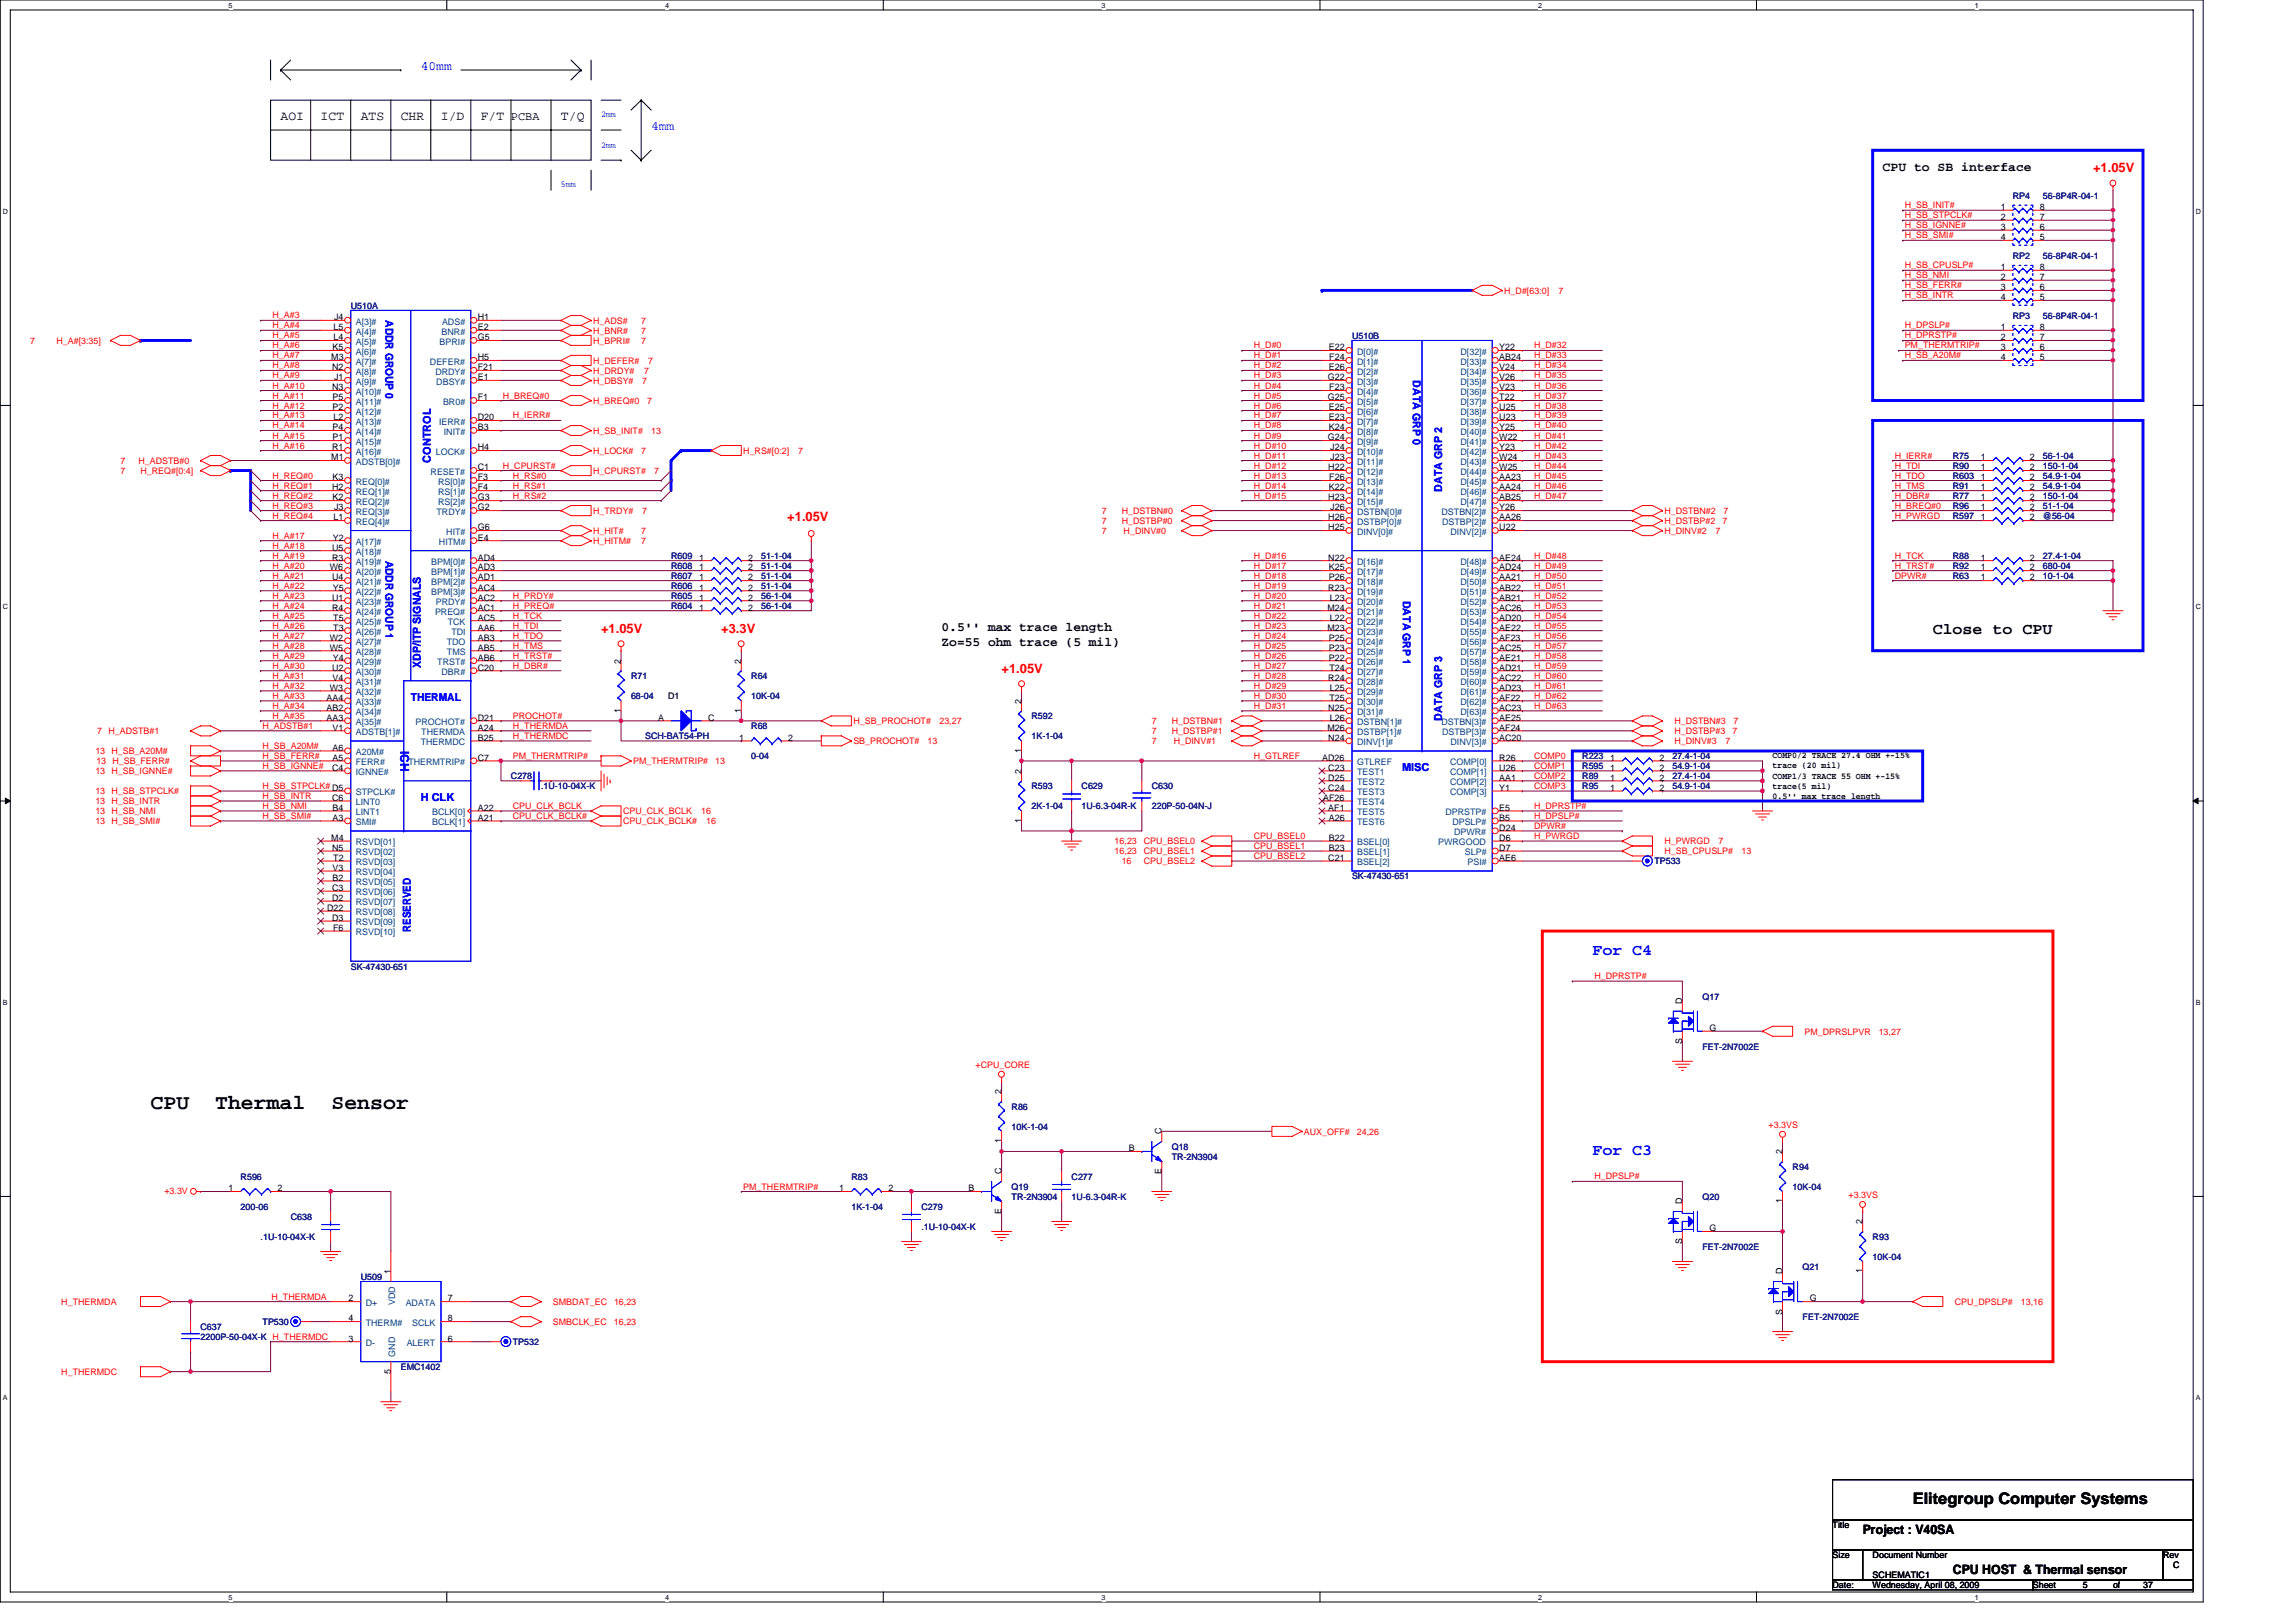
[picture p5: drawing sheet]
<svg xmlns="http://www.w3.org/2000/svg" width="297mm" height="210mm" viewBox="0 0 297 210" stroke-linecap="round" stroke-linejoin="round" font-family="sans-serif">
<defs><g id="words">
<g font-size="2.7">
<text x="19.5" y="143.5">CPU</text>
<text x="27.8" y="143.5">Thermal</text>
<text x="42.9" y="143.5">Sensor</text>
</g>
<g font-size="2.1">
<text x="250" y="82">Close to CPU</text>
<text x="247.5" y="194.6">Elitegroup Computer Systems</text>
</g>
<g font-size="2.1" fill="#00f">
<text x="206" y="123.5">For C4</text>
<text x="206" y="149.4">For C3</text>
</g>
<g font-size="1.7" fill="#00f">
<text x="54.4" y="9.1">40mm</text>
<text x="84.2" y="16.9">4mm</text>
</g>
<g font-size="1.7">
<text x="36.3" y="15.6">AOI</text>
<text x="41.5" y="15.6">ICT</text>
<text x="46.7" y="15.6">ATS</text>
<text x="51.9" y="15.6">CHR</text>
<text x="57" y="15.6">I/D</text>
<text x="62.2" y="15.6">F/T PCBA</text>
<text x="72.6" y="15.6">T/Q</text>
<text x="243.6" y="22.1">CPU to SB interface</text>
<text x="121.8" y="81.7">0.5'' max trace length</text>
<text x="121.8" y="83.6">Zo=55 ohm trace (5 mil)</text>
<text x="241" y="198.5">Project : V40SA</text>
<text x="252.6" y="203.6">CPU HOST &amp; Thermal sensor</text>
</g>
<g font-size="1.7" fill="#f00">
<text x="270.8" y="22.3">+1.05V</text>
<text x="101.9" y="67.4">+1.05V</text>
<text x="77.8" y="81.9">+1.05V</text>
<text x="93.3" y="81.9">+3.3V</text>
<text x="129.6" y="87.1">+1.05V</text>
</g>
<text font-size="1.5" fill="#00f" x="51.8" y="97.2" transform="rotate(90 51.8 97.2)">ICH</text>
<g font-size="1.4" fill="#00f">
<text x="49.9" y="41.4" transform="rotate(90 49.9 41.4)">ADDR GROUP 0</text>
<text x="182.8" y="49.2" transform="rotate(90 182.8 49.2)">DATA GRP 0</text>
<text x="55.7" y="59.8" transform="rotate(-90 55.7 59.8)">CONTROL</text>
<text x="186.6" y="63.6" transform="rotate(-90 186.6 63.6)">DATA GRP 2</text>
<text x="49.9" y="72.5" transform="rotate(90 49.9 72.5)">ADDR GROUP 1</text>
<text x="181.5" y="77.7" transform="rotate(90 181.5 77.7)">DATA GRP 1</text>
<text x="54.5" y="86.4" transform="rotate(-90 54.5 86.4)">XDP/ITP SIGNALS</text>
<text x="53.1" y="90.7">THERMAL</text>
<text x="186.6" y="93.3" transform="rotate(-90 186.6 93.3)">DATA GRP 3</text>
<text x="181.4" y="99.8">MISC</text>
<text x="54.4" y="103.7">H CLK</text>
<text x="53.2" y="120.6" transform="rotate(-90 53.2 120.6)">RESERVED</text>
</g>
<g font-size="1.2" fill="#00f">
<text x="77.8" y="15.2">2mm</text>
<text x="77.8" y="19.1">2mm</text>
<text x="72.6" y="24.3">5mm</text>
</g>
<g font-size="1.2" fill="#f00">
<text x="246.4" y="26.9">H_SB_INIT#</text>
<text x="246.4" y="29.5">H_SB_IGNNE#</text>
<text x="246.4" y="28.2">H_SB_STPCLK#</text>
<text x="246.4" y="34.7">H_SB_CPUSLP#</text>
<text x="246.4" y="30.8">H_SB_SMI#</text>
<text x="35.3" y="41.2">H_A#3</text>
<text x="76.7" y="41.9">H_ADS#</text>
<text x="82.9" y="41.9">7</text>
<text x="194.6" y="38">H_D#[63:0]</text>
<text x="201.6" y="38">7</text>
<text x="246.4" y="38.6">H_SB_INTR</text>
<text x="246.4" y="36">H_SB_NMI</text>
<text x="246.4" y="37.3">H_SB_FERR#</text>
<text x="3.9" y="44.5">7</text>
<text x="7.3" y="44.5">H_A#[3:35]</text>
<text x="35.3" y="42.5">H_A#4</text>
<text x="35.3" y="43.8">H_A#5</text>
<text x="35.3" y="46.4">H_A#7</text>
<text x="35.3" y="45.1">H_A#6</text>
<text x="35.3" y="47.7">H_A#8</text>
<text x="76.7" y="43.2">H_BNR#</text>
<text x="76.7" y="44.5">H_BPRI#</text>
<text x="76.7" y="47.1">H_DEFER#</text>
<text x="82.9" y="43.2">7</text>
<text x="82.9" y="44.5">7</text>
<text x="83.8" y="47.1">7</text>
<text x="162.2" y="46.4">H_D#1</text>
<text x="162.2" y="45.1">H_D#0</text>
<text x="162.2" y="47.7">H_D#2</text>
<text x="198.5" y="47.7">H_D#34</text>
<text x="198.5" y="46.4">H_D#33</text>
<text x="198.5" y="45.1">H_D#32</text>
<text x="246.4" y="42.5">H_DPSLP#</text>
<text x="246.4" y="43.8">H_DPRSTP#</text>
<text x="246.4" y="45.1">PM_THERMTRIP#</text>
<text x="246.4" y="46.4">H_SB_A20M#</text>
<text x="35.3" y="50.3">H_A#10</text>
<text x="35.3" y="49">H_A#9</text>
<text x="35.3" y="51.6">H_A#11</text>
<text x="35.3" y="52.9">H_A#12</text>
<text x="65.1" y="51.6">H_BREQ#0</text>
<text x="76.7" y="49.7">H_DBSY#</text>
<text x="76.7" y="48.4">H_DRDY#</text>
<text x="76.7" y="52.2">H_BREQ#0</text>
<text x="83.1" y="49.7">7</text>
<text x="83.3" y="48.4">7</text>
<text x="83.7" y="52.2">7</text>
<text x="162.2" y="52.9">H_D#6</text>
<text x="162.2" y="51.6">H_D#5</text>
<text x="162.2" y="50.3">H_D#4</text>
<text x="162.2" y="49">H_D#3</text>
<text x="198.5" y="52.9">H_D#38</text>
<text x="198.5" y="51.6">H_D#37</text>
<text x="198.5" y="50.3">H_D#36</text>
<text x="198.5" y="49">H_D#35</text>
<text x="35.3" y="54.1">H_A#13</text>
<text x="35.3" y="56.7">H_A#15</text>
<text x="35.3" y="55.4">H_A#14</text>
<text x="35.3" y="58">H_A#16</text>
<text x="66.4" y="54.1">H_IERR#</text>
<text x="76.7" y="58.7">H_LOCK#</text>
<text x="76.7" y="56.1">H_SB_INIT#</text>
<text x="82.9" y="58.7">7</text>
<text x="84.2" y="56.1">13</text>
<text x="96.2" y="58.7">H_RS#[0:2]</text>
<text x="103.3" y="58.7">7</text>
<text x="162.2" y="59.3">H_D#11</text>
<text x="162.2" y="55.4">H_D#8</text>
<text x="162.2" y="56.7">H_D#9</text>
<text x="162.2" y="58">H_D#10</text>
<text x="162.2" y="54.1">H_D#7</text>
<text x="198.5" y="55.4">H_D#40</text>
<text x="198.5" y="54.1">H_D#39</text>
<text x="198.5" y="58">H_D#42</text>
<text x="198.5" y="59.3">H_D#43</text>
<text x="198.5" y="56.7">H_D#41</text>
<text x="245.1" y="59.3">H_IERR#</text>
<text x="15.6" y="61.3">7</text>
<text x="15.6" y="60">7</text>
<text x="17.9" y="60">H_ADSTB#0</text>
<text x="18.2" y="61.3">H_REQ#[0:4]</text>
<text x="35.3" y="65.8">H_REQ#3</text>
<text x="35.3" y="64.5">H_REQ#2</text>
<text x="35.3" y="63.2">H_REQ#1</text>
<text x="35.3" y="61.9">H_REQ#0</text>
<text x="65.1" y="60.6">H_CPURST#</text>
<text x="66.4" y="61.9">H_RS#0</text>
<text x="66.4" y="63.2">H_RS#1</text>
<text x="66.4" y="64.5">H_RS#2</text>
<text x="76.7" y="61.3">H_CPURST#</text>
<text x="84.6" y="61.3">7</text>
<text x="162.2" y="60.6">H_D#12</text>
<text x="162.2" y="64.5">H_D#15</text>
<text x="162.2" y="61.9">H_D#13</text>
<text x="162.2" y="63.2">H_D#14</text>
<text x="198.5" y="60.6">H_D#44</text>
<text x="198.5" y="64.5">H_D#47</text>
<text x="198.5" y="63.2">H_D#46</text>
<text x="198.5" y="61.9">H_D#45</text>
<text x="245.1" y="64.5">H_DBR#</text>
<text x="245.1" y="60.6">H_TDI</text>
<text x="245.1" y="63.2">H_TMS</text>
<text x="245.1" y="61.9">H_TDO</text>
<text x="245.1" y="65.8">H_BREQ#0</text>
<text x="35.3" y="67.1">H_REQ#4</text>
<text x="35.3" y="71">H_A#18</text>
<text x="35.3" y="69.7">H_A#17</text>
<text x="76.7" y="69.1">H_HIT#</text>
<text x="76.7" y="70.4">H_HITM#</text>
<text x="76.7" y="66.5">H_TRDY#</text>
<text x="82.9" y="69.1">7</text>
<text x="82.9" y="70.4">7</text>
<text x="83.1" y="66.5">7</text>
<text x="142.5" y="69.1">7</text>
<text x="142.5" y="67.8">7</text>
<text x="142.5" y="66.5">7</text>
<text x="145.1" y="67.8">H_DSTBP#0</text>
<text x="145.1" y="66.5">H_DSTBN#0</text>
<text x="145.4" y="69.1">H_DINV#0</text>
<text x="215.3" y="67.8">H_DSTBP#2</text>
<text x="215.3" y="69.1">H_DINV#2</text>
<text x="215.3" y="66.5">H_DSTBN#2</text>
<text x="221.9" y="69.1">7</text>
<text x="222.8" y="67.8">7</text>
<text x="223" y="66.5">7</text>
<text x="245.1" y="67.1">H_PWRGD</text>
<text x="35.3" y="73.6">H_A#20</text>
<text x="35.3" y="72.3">H_A#19</text>
<text x="35.3" y="74.9">H_A#21</text>
<text x="35.3" y="76.2">H_A#22</text>
<text x="35.3" y="77.5">H_A#23</text>
<text x="66.4" y="77.5">H_PRDY#</text>
<text x="162.2" y="72.3">H_D#16</text>
<text x="162.2" y="77.5">H_D#20</text>
<text x="162.2" y="74.9">H_D#18</text>
<text x="162.2" y="73.6">H_D#17</text>
<text x="162.2" y="76.2">H_D#19</text>
<text x="198.5" y="73.6">H_D#49</text>
<text x="198.5" y="76.2">H_D#51</text>
<text x="198.5" y="77.5">H_D#52</text>
<text x="198.5" y="72.3">H_D#48</text>
<text x="198.5" y="74.9">H_D#50</text>
<text x="245.1" y="72.3">H_TCK</text>
<text x="245.1" y="73.6">H_TRST#</text>
<text x="245.1" y="74.9">DPWR#</text>
<text x="35.3" y="78.8">H_A#24</text>
<text x="35.3" y="81.3">H_A#26</text>
<text x="35.3" y="80.1">H_A#25</text>
<text x="35.3" y="83.9">H_A#28</text>
<text x="35.3" y="82.7">H_A#27</text>
<text x="66.4" y="78.8">H_PREQ#</text>
<text x="66.4" y="81.3">H_TDI</text>
<text x="66.4" y="80.1">H_TCK</text>
<text x="66.4" y="83.9">H_TMS</text>
<text x="66.4" y="82.7">H_TDO</text>
<text x="162.2" y="80.1">H_D#22</text>
<text x="162.2" y="82.7">H_D#24</text>
<text x="162.2" y="83.9">H_D#25</text>
<text x="162.2" y="78.8">H_D#21</text>
<text x="162.2" y="81.3">H_D#23</text>
<text x="198.5" y="82.7">H_D#56</text>
<text x="198.5" y="80.1">H_D#54</text>
<text x="198.5" y="78.8">H_D#53</text>
<text x="198.5" y="83.9">H_D#57</text>
<text x="198.5" y="81.3">H_D#55</text>
<text x="35.3" y="89.1">H_A#32</text>
<text x="35.3" y="87.8">H_A#31</text>
<text x="35.3" y="86.5">H_A#30</text>
<text x="35.3" y="85.2">H_A#29</text>
<text x="66.4" y="86.5">H_DBR#</text>
<text x="66.4" y="85.2">H_TRST#</text>
<text x="162.2" y="89.1">H_D#29</text>
<text x="162.2" y="86.5">H_D#27</text>
<text x="162.2" y="85.2">H_D#26</text>
<text x="162.2" y="87.8">H_D#28</text>
<text x="198.5" y="85.2">H_D#58</text>
<text x="198.5" y="86.5">H_D#59</text>
<text x="198.5" y="87.8">H_D#60</text>
<text x="198.5" y="89.1">H_D#61</text>
<text x="12.6" y="95">7 H_ADSTB#1</text>
<text x="34" y="94.3">H_ADSTB#1</text>
<text x="35.3" y="90.4">H_A#33</text>
<text x="35.3" y="91.7">H_A#34</text>
<text x="35.3" y="93">H_A#35</text>
<text x="66.4" y="95.6">H_THERMDC</text>
<text x="66.4" y="94.3">H_THERMDA</text>
<text x="66.4" y="93">PROCHOT#</text>
<text x="110.4" y="93.7">H_SB_PROCHOT#</text>
<text x="121.5" y="93.7">23,27</text>
<text x="149" y="93.7">7</text>
<text x="149" y="95">7</text>
<text x="151.6" y="93.7">H_DSTBN#1</text>
<text x="151.6" y="95">H_DSTBP#1</text>
<text x="162.2" y="90.4">H_D#30</text>
<text x="162.2" y="91.7">H_D#31</text>
<text x="198.5" y="91.7">H_D#63</text>
<text x="198.5" y="90.4">H_D#62</text>
<text x="216.6" y="93.7">H_DSTBN#3</text>
<text x="216.6" y="95">H_DSTBP#3</text>
<text x="224.1" y="95">7</text>
<text x="224.3" y="93.7">7</text>
<text x="12.3" y="97.6">13 H_SB_A20M#</text>
<text x="12.3" y="100.2">13 H_SB_IGNNE#</text>
<text x="12.5" y="98.9">13 H_SB_FERR#</text>
<text x="34" y="96.9">H_SB_A20M#</text>
<text x="34" y="99.5">H_SB_IGNNE#</text>
<text x="34" y="98.2">H_SB_FERR#</text>
<text x="66.4" y="98.2">PM_THERMTRIP#</text>
<text x="81.9" y="98.9">PM_THERMTRIP#</text>
<text x="92.5" y="98.9">13</text>
<text x="110.4" y="96.3">SB_PROCHOT#</text>
<text x="120" y="96.3">13</text>
<text x="149" y="96.3">7</text>
<text x="151.8" y="96.3">H_DINV#1</text>
<text x="162.2" y="98.2">H_GTLREF</text>
<text x="198.5" y="98.2">COMP0</text>
<text x="198.5" y="99.5">COMP1</text>
<text x="198.5" y="100.8">COMP2</text>
<text x="216.6" y="96.3">H_DINV#3</text>
<text x="223.2" y="96.3">7</text>
<text x="12.3" y="102.8">13 H_SB_STPCLK#</text>
<text x="12.3" y="106.7">13 H_SB_SMI#</text>
<text x="12.3" y="105.3">13 H_SB_NMI</text>
<text x="12.3" y="104.1">13 H_SB_INTR</text>
<text x="34" y="103.4">H_SB_INTR</text>
<text x="34" y="104.7">H_SB_NMI</text>
<text x="34" y="106">H_SB_SMI#</text>
<text x="34" y="102.1">H_SB_STPCLK# D5</text>
<text x="66.4" y="104.7">CPU_CLK_BCLK</text>
<text x="66.4" y="106">CPU_CLK_BCLK#</text>
<text x="80.6" y="106.7">CPU_CLK_BCLK#</text>
<text x="80.6" y="105.3">CPU_CLK_BCLK</text>
<text x="90.7" y="105.3">16</text>
<text x="91.4" y="106.7">16</text>
<text x="198.5" y="102.1">COMP3</text>
<text x="198.5" y="104.7">H_DPRSTP#</text>
<text x="198.5" y="106">H_DPSLP#</text>
<text x="198.5" y="107.3">DPWR#</text>
<text x="144.2" y="109.2">16,23</text>
<text x="144.2" y="110.5">16,23</text>
<text x="145.1" y="111.8">16</text>
<text x="148" y="109.2">CPU_BSEL0</text>
<text x="148" y="110.5">CPU_BSEL1</text>
<text x="148" y="111.8">CPU_BSEL2</text>
<text x="162.2" y="108.6">CPU_BSEL0</text>
<text x="162.2" y="111.1">CPU_BSEL2</text>
<text x="162.2" y="109.9">CPU_BSEL1</text>
<text x="198.5" y="108.6">H_PWRGD</text>
<text x="215.3" y="109.2">H_PWRGD</text>
<text x="215.3" y="110.5">H_SB_CPUSLP#</text>
<text x="222.3" y="109.2">7</text>
<text x="225.3" y="110.5">13</text>
<text x="206.3" y="126.7">H_DPRSTP#</text>
<text x="233.5" y="133.9">PM_DPRSLPVR</text>
<text x="243.1" y="133.9">13,27</text>
<text x="126.2" y="138.1">+CPU_CORE</text>
<text x="168.7" y="146.8">AUX_OFF#</text>
<text x="175.6" y="146.8">24,26</text>
<text x="228.8" y="145.9">+3.3VS</text>
<text x="21.3" y="154.5">+3.3V</text>
<text x="96.2" y="153.9">PM_THERMTRIP#</text>
<text x="206.3" y="152.6">H_DPSLP#</text>
<text x="239.2" y="155">+3.3VS</text>
<text x="7.9" y="168.8">H_THERMDA</text>
<text x="35.1" y="168.1">H_THERMDA</text>
<text x="71.5" y="171.4">SMBCLK_EC</text>
<text x="71.5" y="168.8">SMBDAT_EC</text>
<text x="79.4" y="171.4">16,23</text>
<text x="79.4" y="168.8">16,23</text>
<text x="252.9" y="168.8">CPU_DPSLP#</text>
<text x="261.4" y="168.8">13,16</text>
<text x="7.9" y="177.9">H_THERMDC</text>
</g>
<g font-size="1.2">
<text x="258.8" y="27.2">1</text>
<text x="258.8" y="29.8">3</text>
<text x="258.8" y="28.5">2</text>
<text x="263.9" y="28.5">7</text>
<text x="263.9" y="29.8">6</text>
<text x="263.9" y="27.2">8</text>
<text x="258.8" y="34.9">1</text>
<text x="258.8" y="31.1">4</text>
<text x="263.9" y="34.9">8</text>
<text x="263.9" y="31.1">5</text>
<text x="43.2" y="41.4">J4</text>
<text x="61.8" y="41.4">H1</text>
<text x="258.8" y="37.5">3</text>
<text x="258.8" y="36.2">2</text>
<text x="258.8" y="38.8">4</text>
<text x="263.9" y="38.8">5</text>
<text x="263.9" y="36.2">7</text>
<text x="263.9" y="37.5">6</text>
<text x="42.9" y="46.6">M3</text>
<text x="43" y="47.9">N2</text>
<text x="43" y="45.3">K5</text>
<text x="43.2" y="42.7">L5</text>
<text x="43.2" y="44">L4</text>
<text x="61.8" y="46.6">H5</text>
<text x="61.8" y="44">G5</text>
<text x="61.8" y="42.7">E2</text>
<text x="61.8" y="47.9">F21</text>
<text x="171.9" y="45.3">E22</text>
<text x="171.9" y="47.9">E26</text>
<text x="172" y="46.6">F24</text>
<text x="194" y="45.3">Y22</text>
<text x="194" y="46.6">AB24</text>
<text x="194" y="47.9">V24</text>
<text x="258.8" y="42.7">1</text>
<text x="258.8" y="45.3">3</text>
<text x="258.8" y="44">2</text>
<text x="258.8" y="46.6">4</text>
<text x="263.9" y="46.6">5</text>
<text x="263.9" y="44">7</text>
<text x="263.9" y="45.3">6</text>
<text x="263.9" y="42.7">8</text>
<text x="43" y="50.5">N3</text>
<text x="43" y="51.8">P5</text>
<text x="43" y="53.1">P2</text>
<text x="43.2" y="49.2">J1</text>
<text x="61.8" y="51.8">F1</text>
<text x="61.8" y="49.2">E1</text>
<text x="171.8" y="49.2">G22</text>
<text x="171.8" y="51.8">G25</text>
<text x="171.9" y="53.1">E25</text>
<text x="172" y="50.5">F23</text>
<text x="194" y="49.2">V26</text>
<text x="194" y="50.5">V23</text>
<text x="194" y="51.8">T22</text>
<text x="194" y="53.1">U25</text>
<text x="42.9" y="59.6">M1</text>
<text x="43" y="58.3">R1</text>
<text x="43" y="55.7">P4</text>
<text x="43" y="57">P1</text>
<text x="43.2" y="54.4">L2</text>
<text x="61.8" y="54.4">D20</text>
<text x="61.8" y="58.3">H4</text>
<text x="61.8" y="55.7">B3</text>
<text x="171.8" y="57">G24</text>
<text x="171.9" y="54.4">E23</text>
<text x="171.9" y="55.7">K24</text>
<text x="172.1" y="58.3">J24</text>
<text x="172.1" y="59.6">J23</text>
<text x="194" y="54.4">U23</text>
<text x="194" y="55.7">Y25</text>
<text x="194" y="57">W22</text>
<text x="194" y="58.3">Y23</text>
<text x="194" y="59.6">W24</text>
<text x="256.3" y="59.6">1</text>
<text x="262.6" y="59.6">2</text>
<text x="43" y="63.5">H2</text>
<text x="43" y="62.1">K3</text>
<text x="43" y="64.7">K2</text>
<text x="61.8" y="60.9">C1</text>
<text x="61.8" y="62.1">F3</text>
<text x="61.8" y="63.5">F4</text>
<text x="61.8" y="64.7">G3</text>
<text x="171.8" y="60.9">H22</text>
<text x="171.8" y="64.7">H23</text>
<text x="171.9" y="63.5">K22</text>
<text x="172" y="62.1">F26</text>
<text x="194" y="60.9">W25</text>
<text x="194" y="62.1">AA23</text>
<text x="194" y="63.5">AA24</text>
<text x="194" y="64.7">AB25</text>
<text x="256.3" y="60.9">1</text>
<text x="256.3" y="62.1">1</text>
<text x="256.3" y="63.5">1</text>
<text x="256.3" y="64.7">1</text>
<text x="262.6" y="60.9">2</text>
<text x="262.6" y="62.1">2</text>
<text x="262.6" y="63.5">2</text>
<text x="262.6" y="64.7">2</text>
<text x="43" y="71.2">U5</text>
<text x="43.1" y="69.9">Y2</text>
<text x="43.2" y="67.3">L1</text>
<text x="43.2" y="66">J3</text>
<text x="61.8" y="69.9">E4</text>
<text x="61.8" y="66">G2</text>
<text x="61.8" y="68.6">G6</text>
<text x="171.8" y="68.6">H25</text>
<text x="171.8" y="67.3">H26</text>
<text x="172.1" y="66">J26</text>
<text x="194" y="66">Y26</text>
<text x="194" y="68.6">U22</text>
<text x="194" y="67.3">AA26</text>
<text x="256.3" y="66">1</text>
<text x="256.3" y="67.3">1</text>
<text x="262.6" y="66">2</text>
<text x="262.6" y="67.3">2</text>
<text x="42.7" y="73.8">W6</text>
<text x="43" y="72.5">R3</text>
<text x="43" y="75.1">U4</text>
<text x="43" y="77.7">U1</text>
<text x="43.1" y="76.4">Y5</text>
<text x="61.8" y="77.7">AC2</text>
<text x="61.8" y="72.5">AD4</text>
<text x="61.8" y="73.8">AD3</text>
<text x="61.8" y="75.1">AD1</text>
<text x="61.8" y="76.4">AC4</text>
<text x="90.4" y="76.4">1</text>
<text x="90.4" y="77.7">1</text>
<text x="90.4" y="75.1">1</text>
<text x="90.4" y="72.5">1</text>
<text x="90.4" y="73.8">1</text>
<text x="96.8" y="76.4">2</text>
<text x="96.8" y="77.7">2</text>
<text x="96.8" y="75.1">2</text>
<text x="96.8" y="72.5">2</text>
<text x="96.8" y="73.8">2</text>
<text x="171.8" y="72.5">N22</text>
<text x="171.8" y="76.4">R23</text>
<text x="171.9" y="73.8">K25</text>
<text x="171.9" y="75.1">P26</text>
<text x="172" y="77.7">L23</text>
<text x="194" y="72.5">AE24</text>
<text x="194" y="73.8">AD24</text>
<text x="194" y="75.1">AA21</text>
<text x="194" y="76.4">AB22</text>
<text x="194" y="77.7">AB21</text>
<text x="256.3" y="73.8">1</text>
<text x="256.3" y="72.5">1</text>
<text x="256.3" y="75.1">1</text>
<text x="262.6" y="73.8">2</text>
<text x="262.6" y="72.5">2</text>
<text x="262.6" y="75.1">2</text>
<text x="42.7" y="82.9">W2</text>
<text x="43" y="79">R4</text>
<text x="43.1" y="80.3">T5</text>
<text x="43.1" y="81.6">T3</text>
<text x="61.8" y="81.6">AA6</text>
<text x="61.8" y="79">AC1</text>
<text x="61.8" y="82.9">AB3</text>
<text x="61.8" y="80.3">AC5</text>
<text x="90.4" y="79">1</text>
<text x="96.8" y="79">2</text>
<text x="171.7" y="79">M24</text>
<text x="171.7" y="81.6">M23</text>
<text x="171.9" y="82.9">P25</text>
<text x="172" y="80.3">L22</text>
<text x="194" y="79">AC26</text>
<text x="194" y="80.3">AD20</text>
<text x="194" y="81.6">AE22</text>
<text x="194" y="82.9">AF23</text>
<text x="42.7" y="84.2">W5</text>
<text x="42.7" y="89.4">W3</text>
<text x="43" y="86.8">U2</text>
<text x="43" y="88.1">V4</text>
<text x="43.1" y="85.5">Y4</text>
<text x="61.8" y="84.2">AB5</text>
<text x="61.8" y="86.8">C20</text>
<text x="61.8" y="85.5">AB6</text>
<text x="80.3" y="85.9" transform="rotate(-90 80.3 85.9)">2</text>
<text x="95.9" y="85.9" transform="rotate(-90 95.9 85.9)">2</text>
<text x="171.8" y="88.1">R24</text>
<text x="171.9" y="84.2">P23</text>
<text x="171.9" y="85.5">P22</text>
<text x="172" y="86.8">T24</text>
<text x="172" y="89.4">L25</text>
<text x="194" y="84.2">AC25</text>
<text x="194" y="85.5">AE21</text>
<text x="194" y="86.8">AD21</text>
<text x="194" y="88.1">AC22</text>
<text x="194" y="89.4">AD23</text>
<text x="42.2" y="90.7">AA4</text>
<text x="42.2" y="91.9">AB2</text>
<text x="42.2" y="93.2">AA3</text>
<text x="43" y="94.5">V1</text>
<text x="61.8" y="93.2">D21</text>
<text x="61.8" y="94.5">A24</text>
<text x="61.8" y="95.8">B25</text>
<text x="80.3" y="92.2" transform="rotate(-90 80.3 92.2)">1</text>
<text x="85.1" y="93.2">A</text>
<text x="91.6" y="93.2">C</text>
<text x="95.6" y="95.8">1</text>
<text x="95.9" y="92.2" transform="rotate(-90 95.9 92.2)">1</text>
<text x="102" y="95.8">2</text>
<text x="132.1" y="91.1" transform="rotate(-90 132.1 91.1)">2</text>
<text x="171.7" y="94.5">M26</text>
<text x="171.8" y="91.9">N25</text>
<text x="171.8" y="95.8">N24</text>
<text x="172" y="90.7">T25</text>
<text x="172" y="93.2">L26</text>
<text x="194" y="90.7">AF22</text>
<text x="194" y="91.9">AC23</text>
<text x="194" y="93.2">AE25</text>
<text x="194" y="95.8">AC20</text>
<text x="194" y="94.5">AF24</text>
<text x="43" y="99.7">C4</text>
<text x="43" y="97.1">A6</text>
<text x="43" y="98.4">A5</text>
<text x="61.8" y="98.4">C7</text>
<text x="132.1" y="100.1" transform="rotate(-90 132.1 100.1)">2</text>
<text x="132.1" y="97.4" transform="rotate(-90 132.1 97.4)">1</text>
<text x="171.1" y="98.4">AD26</text>
<text x="171.8" y="101">D25</text>
<text x="171.8" y="99.7">C23</text>
<text x="194" y="98.4">R26</text>
<text x="194" y="99.7">U26</text>
<text x="194" y="101">AA1</text>
<text x="208.3" y="101">1</text>
<text x="208.3" y="98.4">1</text>
<text x="208.3" y="99.7">1</text>
<text x="214.7" y="101">2</text>
<text x="214.7" y="98.4">2</text>
<text x="214.7" y="99.7">2</text>
<text x="229.3" y="98.1">COMP0/2 TRACE 27.4 OHM +-15%</text>
<text x="229.3" y="99.4">trace (20 mil)</text>
<text x="229.3" y="100.7">COMP1/3 TRACE 55 OHM +-15%</text>
<text x="43" y="103.6">C6</text>
<text x="43" y="104.9">B4</text>
<text x="43" y="106.2">A3</text>
<text x="61.8" y="104.9">A22</text>
<text x="61.8" y="106.2">A21</text>
<text x="132.1" y="106.5" transform="rotate(-90 132.1 106.5)">1</text>
<text x="171.2" y="103.6">AF26</text>
<text x="171.8" y="104.9">AF1</text>
<text x="171.8" y="102.3">C24</text>
<text x="171.9" y="106.2">A26</text>
<text x="194" y="106.2">B5</text>
<text x="194" y="102.3">Y1</text>
<text x="194" y="107.5">D24</text>
<text x="194" y="104.9">E5</text>
<text x="208.3" y="102.3">1</text>
<text x="214.7" y="102.3">2</text>
<text x="229.3" y="102">trace(5 mil)</text>
<text x="229.3" y="103.4">0.5'' max trace length</text>
<text x="42.9" y="108.8">M4</text>
<text x="43" y="110.1">N5</text>
<text x="43" y="112.7">V3</text>
<text x="43" y="114">B2</text>
<text x="43.1" y="111.4">T2</text>
<text x="171.8" y="111.4">C21</text>
<text x="171.9" y="108.8">B22</text>
<text x="171.9" y="110.1">B23</text>
<text x="194" y="111.4">AE6</text>
<text x="194" y="110.1">D7</text>
<text x="194" y="108.8">D6</text>
<text x="42.3" y="117.9">D22</text>
<text x="43" y="115.3">C3</text>
<text x="43" y="116.6">D2</text>
<text x="43" y="119.1">D3</text>
<text x="43.1" y="120.4">F6</text>
<text x="217.6" y="129.9" transform="rotate(-90 217.6 129.9)">D</text>
<text x="217.6" y="135.1" transform="rotate(-90 217.6 135.1)">S</text>
<text x="221.2" y="133.4">G</text>
<text x="129.6" y="141.6" transform="rotate(-90 129.6 141.6)">2</text>
<text x="129.6" y="147.9" transform="rotate(-90 129.6 147.9)">1</text>
<text x="146" y="148.9">B</text>
<text x="150.3" y="146.8" transform="rotate(-90 150.3 146.8)">C</text>
<text x="230.6" y="149.4" transform="rotate(-90 230.6 149.4)">2</text>
<text x="29.6" y="154.1">1</text>
<text x="35.9" y="154.1">2</text>
<text x="108.6" y="154.1">1</text>
<text x="114.9" y="154.1">2</text>
<text x="125.3" y="154.1">B</text>
<text x="129.6" y="151.9" transform="rotate(-90 129.6 151.9)">C</text>
<text x="150.3" y="151.9" transform="rotate(-90 150.3 151.9)">E</text>
<text x="217.6" y="155.8" transform="rotate(-90 217.6 155.8)">D</text>
<text x="230.6" y="155.7" transform="rotate(-90 230.6 155.7)">1</text>
<text x="129.6" y="157.1" transform="rotate(-90 129.6 157.1)">E</text>
<text x="217.6" y="161" transform="rotate(-90 217.6 161)">S</text>
<text x="221.2" y="159.3">G</text>
<text x="241" y="158.4" transform="rotate(-90 241 158.4)">2</text>
<text x="50.5" y="164.9" transform="rotate(-90 50.5 164.9)">1</text>
<text x="230.6" y="164.9" transform="rotate(-90 230.6 164.9)">D</text>
<text x="241" y="164.8" transform="rotate(-90 241 164.8)">1</text>
<text x="45.1" y="168.4">2</text>
<text x="45.1" y="173.6">3</text>
<text x="45.1" y="171">4</text>
<text x="58" y="173.6">6</text>
<text x="58" y="171">8</text>
<text x="58" y="168.4">7</text>
<text x="230.6" y="170.1" transform="rotate(-90 230.6 170.1)">S</text>
<text x="234.1" y="168.4">G</text>
<text x="50.5" y="177.7" transform="rotate(-90 50.5 177.7)">5</text>
<text x="237.1" y="197.7">Title</text>
<text x="237.1" y="201.6">Size</text>
<text x="242.3" y="201.6">Document Number</text>
<text x="279.8" y="201.6">Rev</text>
<text x="281.1" y="202.9">C</text>
<text x="237.1" y="205.5">Date:</text>
<text x="242.3" y="205.5">Wednesday, April 08, 2009</text>
<text x="242.3" y="204.2">SCHEMATIC1</text>
<text x="263" y="205.5">Sheet</text>
<text x="269.5" y="205.5">5</text>
<text x="273.4" y="205.5">of</text>
<text x="277.3" y="205.5">37</text>
</g>
<g font-size="1.2" fill="#000080">
<text x="260.4" y="25.7">RP4</text>
<text x="264.3" y="25.7">56-8P4R-04-1</text>
<text x="260.4" y="33.5">RP2</text>
<text x="264.3" y="33.5">56-8P4R-04-1</text>
<text x="45.4" y="39.9">U510A</text>
<text x="260.4" y="41.2">RP3</text>
<text x="264.3" y="41.2">56-8P4R-04-1</text>
<text x="174.9" y="43.8">U510B</text>
<text x="252.6" y="59.4">R75</text>
<text x="264.3" y="59.4">56-1-04</text>
<text x="252.6" y="60.7">R90</text>
<text x="252.6" y="62">R603</text>
<text x="252.6" y="63.2">R91</text>
<text x="252.6" y="65.8">R96</text>
<text x="252.6" y="64.6">R77</text>
<text x="264.3" y="62">54.9-1-04</text>
<text x="264.3" y="60.7">150-1-04</text>
<text x="264.3" y="63.2">54.9-1-04</text>
<text x="264.3" y="65.8">51-1-04</text>
<text x="264.3" y="64.6">150-1-04</text>
<text x="252.6" y="67.1">R597</text>
<text x="264.3" y="67.1">@56-04</text>
<text x="86.8" y="76.2">R606</text>
<text x="86.8" y="77.5">R605</text>
<text x="86.8" y="74.9">R607</text>
<text x="86.8" y="72.3">R609</text>
<text x="86.8" y="73.6">R608</text>
<text x="98.5" y="76.2">51-1-04</text>
<text x="98.5" y="77.5">56-1-04</text>
<text x="98.5" y="74.9">51-1-04</text>
<text x="98.5" y="72.3">51-1-04</text>
<text x="98.5" y="73.6">51-1-04</text>
<text x="252.6" y="73.6">R92</text>
<text x="252.6" y="72.3">R88</text>
<text x="252.6" y="74.9">R63</text>
<text x="264.3" y="73.6">680-04</text>
<text x="264.3" y="72.3">27.4-1-04</text>
<text x="264.3" y="74.9">10-1-04</text>
<text x="86.8" y="78.8">R604</text>
<text x="98.5" y="78.8">56-1-04</text>
<text x="81.6" y="87.9">R71</text>
<text x="97.2" y="87.9">R64</text>
<text x="81.6" y="90.5">68-04</text>
<text x="83.5" y="95.6">SCH-BAT54-PH</text>
<text x="97.2" y="94.3">R68</text>
<text x="97.2" y="90.5">10K-04</text>
<text x="133.5" y="93">R592</text>
<text x="133.5" y="95.6">1K-1-04</text>
<text x="66.1" y="100.8">C278</text>
<text x="97.2" y="98.2">0-04</text>
<text x="204.7" y="100.8">R89</text>
<text x="204.7" y="98.2">R223</text>
<text x="204.7" y="99.5">R595</text>
<text x="216.4" y="98.2">27.4-1-04</text>
<text x="216.4" y="99.5">54.9-1-04</text>
<text x="216.4" y="100.8">27.4-1-04</text>
<text x="70" y="102.1">.1U-10-04X-K</text>
<text x="133.5" y="102.1">R593</text>
<text x="133.5" y="104.7">2K-1-04</text>
<text x="139.9" y="102.1">C629</text>
<text x="139.9" y="104.7">1U-6.3-04R-K</text>
<text x="149" y="102.1">C630</text>
<text x="149" y="104.7">220P-50-04N-J</text>
<text x="204.7" y="102.1">R95</text>
<text x="216.4" y="102.1">54.9-1-04</text>
<text x="174.9" y="113.8">SK-47430-651</text>
<text x="214" y="111.8">TP533</text>
<text x="45.4" y="125.4">SK-47430-651</text>
<text x="220.3" y="129.3">Q17</text>
<text x="220.3" y="135.8">FET-2N7002E</text>
<text x="130.9" y="143.6">R86</text>
<text x="130.9" y="146.2">10K-1-04</text>
<text x="151.6" y="148.8">Q18</text>
<text x="31.1" y="152.6">R596</text>
<text x="110.1" y="152.6">R83</text>
<text x="130.9" y="153.9">Q19</text>
<text x="130.9" y="155.2">TR-2N3904</text>
<text x="138.6" y="152.6">C277</text>
<text x="138.6" y="155.2">1U-6.3-04R-K</text>
<text x="151.6" y="150.1">TR-2N3904</text>
<text x="220.3" y="155.2">Q20</text>
<text x="231.9" y="151.3">R94</text>
<text x="231.9" y="153.9">10K-04</text>
<text x="31.1" y="156.5">200-06</text>
<text x="33.7" y="160.4">.1U-10-04X-K</text>
<text x="37.6" y="157.8">C638</text>
<text x="110.1" y="156.5">1K-1-04</text>
<text x="119.2" y="156.5">C279</text>
<text x="119.2" y="159.1">.1U-10-04X-K</text>
<text x="220.3" y="161.7">FET-2N7002E</text>
<text x="242.3" y="160.4">R93</text>
<text x="46.7" y="165.6">U509</text>
<text x="233.2" y="164.3">Q21</text>
<text x="242.3" y="163">10K-04</text>
<text x="25.9" y="172.1">C637</text>
<text x="25.9" y="173.4">2200P-50-04X-K H_THERMDC</text>
<text x="34" y="171.4">TP530</text>
<text x="233.2" y="170.8">FET-2N7002E</text>
<text x="51.9" y="177.2">EMC1402</text>
<text x="66.4" y="174">TP532</text>
</g>
<g font-size="1.2" fill="#004080">
<text x="46" y="42">A[3]#</text>
<text x="57.2" y="42">ADS#</text>
<text x="46" y="43.3">A[4]#</text>
<text x="46" y="44.6">A[5]#</text>
<text x="46" y="45.9">A[6]#</text>
<text x="46" y="47.2">A[7]#</text>
<text x="55.6" y="47.2">DEFER#</text>
<text x="56.9" y="44.6">BPRI#</text>
<text x="57.1" y="43.3">BNR#</text>
<text x="175.6" y="45.9">D[0]#</text>
<text x="175.6" y="47.2">D[1]#</text>
<text x="189" y="45.9">D[32]#</text>
<text x="189" y="47.2">D[33]#</text>
<text x="46" y="51.1">A[10]#</text>
<text x="46" y="52.4">A[11]#</text>
<text x="46" y="53.7">A[12]#</text>
<text x="46" y="48.5">A[8]#</text>
<text x="46" y="49.8">A[9]#</text>
<text x="56.3" y="48.5">DRDY#</text>
<text x="56.4" y="49.8">DBSY#</text>
<text x="57.3" y="52.4">BR0#</text>
<text x="175.6" y="48.5">D[2]#</text>
<text x="175.6" y="49.8">D[3]#</text>
<text x="175.6" y="51.1">D[4]#</text>
<text x="175.6" y="52.4">D[5]#</text>
<text x="175.6" y="53.7">D[6]#</text>
<text x="189" y="48.5">D[34]#</text>
<text x="189" y="49.8">D[35]#</text>
<text x="189" y="51.1">D[36]#</text>
<text x="189" y="52.4">D[37]#</text>
<text x="189" y="53.7">D[38]#</text>
<text x="46" y="54.9">A[13]#</text>
<text x="46" y="56.2">A[14]#</text>
<text x="46" y="57.6">A[15]#</text>
<text x="46" y="58.8">A[16]#</text>
<text x="56.4" y="58.8">LOCK#</text>
<text x="56.8" y="54.9">IERR#</text>
<text x="57.4" y="56.2">INIT#</text>
<text x="175.6" y="58.8">D[10]#</text>
<text x="175.6" y="54.9">D[7]#</text>
<text x="175.6" y="56.2">D[8]#</text>
<text x="175.6" y="57.6">D[9]#</text>
<text x="189" y="54.9">D[39]#</text>
<text x="189" y="56.2">D[40]#</text>
<text x="189" y="57.6">D[41]#</text>
<text x="189" y="58.8">D[42]#</text>
<text x="46" y="60.1">ADSTB[0]#</text>
<text x="46" y="62.7">REQ[0]#</text>
<text x="46" y="64">REQ[1]#</text>
<text x="46" y="65.3">REQ[2]#</text>
<text x="55.7" y="61.4">RESET#</text>
<text x="56.7" y="62.7">RS[0]#</text>
<text x="56.7" y="64">RS[1]#</text>
<text x="56.7" y="65.3">RS[2]#</text>
<text x="175.6" y="60.1">D[11]#</text>
<text x="175.6" y="61.4">D[12]#</text>
<text x="175.6" y="62.7">D[13]#</text>
<text x="175.6" y="64">D[14]#</text>
<text x="175.6" y="65.3">D[15]#</text>
<text x="189" y="60.1">D[43]#</text>
<text x="189" y="61.4">D[44]#</text>
<text x="189" y="62.7">D[45]#</text>
<text x="189" y="64">D[46]#</text>
<text x="189" y="65.3">D[47]#</text>
<text x="46" y="70.5">A[17]#</text>
<text x="46" y="71.8">A[18]#</text>
<text x="46" y="66.6">REQ[3]#</text>
<text x="46" y="67.9">REQ[4]#</text>
<text x="56.5" y="66.6">TRDY#</text>
<text x="56.8" y="70.5">HITM#</text>
<text x="57.7" y="69.2">HIT#</text>
<text x="175.6" y="69.2">DINV[0]#</text>
<text x="175.6" y="66.6">DSTBN[0]#</text>
<text x="175.6" y="67.9">DSTBP[0]#</text>
<text x="186.5" y="66.6">DSTBN[2]#</text>
<text x="186.6" y="67.9">DSTBP[2]#</text>
<text x="187.7" y="69.2">DINV[2]#</text>
<text x="46" y="73.1">A[19]#</text>
<text x="46" y="74.4">A[20]#</text>
<text x="46" y="75.7">A[21]#</text>
<text x="46" y="77">A[22]#</text>
<text x="55.8" y="73.1">BPM[0]#</text>
<text x="55.8" y="74.4">BPM[1]#</text>
<text x="55.8" y="75.7">BPM[2]#</text>
<text x="55.8" y="77">BPM[3]#</text>
<text x="175.6" y="73.1">D[16]#</text>
<text x="175.6" y="74.4">D[17]#</text>
<text x="175.6" y="75.7">D[18]#</text>
<text x="175.6" y="77">D[19]#</text>
<text x="189" y="73.1">D[48]#</text>
<text x="189" y="74.4">D[49]#</text>
<text x="189" y="75.7">D[50]#</text>
<text x="189" y="77">D[51]#</text>
<text x="46" y="78.3">A[23]#</text>
<text x="46" y="79.6">A[24]#</text>
<text x="46" y="80.9">A[25]#</text>
<text x="46" y="82.1">A[26]#</text>
<text x="46" y="83.5">A[27]#</text>
<text x="56.3" y="79.6">PREQ#</text>
<text x="56.4" y="78.3">PRDY#</text>
<text x="57.8" y="83.5">TDO</text>
<text x="57.9" y="80.9">TCK</text>
<text x="58.4" y="82.1">TDI</text>
<text x="175.6" y="78.3">D[20]#</text>
<text x="175.6" y="79.6">D[21]#</text>
<text x="175.6" y="80.9">D[22]#</text>
<text x="175.6" y="82.1">D[23]#</text>
<text x="175.6" y="83.5">D[24]#</text>
<text x="189" y="78.3">D[52]#</text>
<text x="189" y="79.6">D[53]#</text>
<text x="189" y="80.9">D[54]#</text>
<text x="189" y="82.1">D[55]#</text>
<text x="189" y="83.5">D[56]#</text>
<text x="46" y="84.8">A[28]#</text>
<text x="46" y="86">A[29]#</text>
<text x="46" y="87.3">A[30]#</text>
<text x="46" y="88.6">A[31]#</text>
<text x="46" y="89.9">A[32]#</text>
<text x="56.6" y="86">TRST#</text>
<text x="57.1" y="87.3">DBR#</text>
<text x="57.8" y="84.8">TMS</text>
<text x="175.6" y="84.8">D[25]#</text>
<text x="175.6" y="86">D[26]#</text>
<text x="175.6" y="87.3">D[27]#</text>
<text x="175.6" y="88.6">D[28]#</text>
<text x="175.6" y="89.9">D[29]#</text>
<text x="189" y="84.8">D[57]#</text>
<text x="189" y="86">D[58]#</text>
<text x="189" y="87.3">D[59]#</text>
<text x="189" y="88.6">D[60]#</text>
<text x="189" y="89.9">D[61]#</text>
<text x="46" y="95.1">ADSTB[1]#</text>
<text x="46" y="91.2">A[33]#</text>
<text x="46" y="92.5">A[34]#</text>
<text x="46" y="93.8">A[35]#</text>
<text x="53.8" y="93.8">PROCHOT#</text>
<text x="54.5" y="95.1">THERMDA</text>
<text x="175.6" y="91.2">D[30]#</text>
<text x="175.6" y="92.5">D[31]#</text>
<text x="175.6" y="93.8">DSTBN[1]#</text>
<text x="175.6" y="95.1">DSTBP[1]#</text>
<text x="186.5" y="93.8">DSTBN[3]#</text>
<text x="186.6" y="95.1">DSTBP[3]#</text>
<text x="189" y="91.2">D[62]#</text>
<text x="189" y="92.5">D[63]#</text>
<text x="46" y="97.7">A20M#</text>
<text x="46" y="99">FERR#</text>
<text x="46" y="100.3">IGNNE#</text>
<text x="52.8" y="99">THERMTRIP#</text>
<text x="54.4" y="96.4">THERMDC</text>
<text x="175.6" y="96.4">DINV[1]#</text>
<text x="175.6" y="99">GTLREF</text>
<text x="175.6" y="101.6">TEST2</text>
<text x="175.6" y="100.3">TEST1</text>
<text x="187.6" y="99">COMP[0]</text>
<text x="187.6" y="100.3">COMP[1]</text>
<text x="187.6" y="101.6">COMP[2]</text>
<text x="187.7" y="96.4">DINV[3]#</text>
<text x="46" y="104.2">LINT0</text>
<text x="46" y="105.5">LINT1</text>
<text x="46" y="106.8">SMI#</text>
<text x="46" y="102.9">STPCLK#</text>
<text x="55.9" y="105.5">BCLK[0]</text>
<text x="55.9" y="106.8">BCLK[1]</text>
<text x="175.6" y="105.5">TEST5</text>
<text x="175.6" y="102.9">TEST3</text>
<text x="175.6" y="104.2">TEST4</text>
<text x="175.6" y="106.8">TEST6</text>
<text x="187" y="105.5">DPRSTP#</text>
<text x="187.6" y="102.9">COMP[3]</text>
<text x="187.9" y="106.8">DPSLP#</text>
<text x="46" y="109.4">RSVD[01]</text>
<text x="46" y="110.7">RSVD[02]</text>
<text x="46" y="112">RSVD[03]</text>
<text x="46" y="113.2">RSVD[04]</text>
<text x="175.6" y="109.4">BSEL[0]</text>
<text x="175.6" y="110.7">BSEL[1]</text>
<text x="175.6" y="112">BSEL[2]</text>
<text x="186.1" y="109.4">PWRGOOD</text>
<text x="188.1" y="108.1">DPWR#</text>
<text x="189.5" y="110.7">SLP#</text>
<text x="189.9" y="112">PSI#</text>
<text x="46" y="114.5">RSVD[05]</text>
<text x="46" y="115.8">RSVD[06]</text>
<text x="46" y="117.1">RSVD[07]</text>
<text x="46" y="118.4">RSVD[08]</text>
<text x="46" y="119.7">RSVD[09]</text>
<text x="46" y="121">RSVD[10]</text>
<text x="47.3" y="169">D+</text>
<text x="47.3" y="171.5">THERM#</text>
<text x="51.1" y="168.9" transform="rotate(-90 51.1 168.9)">VDD</text>
<text x="52.5" y="169">ADATA</text>
<text x="53.3" y="171.5">SCLK</text>
<text x="47.3" y="174.1">D-</text>
<text x="51.1" y="175.5" transform="rotate(-90 51.1 175.5)">GND</text>
<text x="52.6" y="174.1">ALERT</text>
</g>
<text font-size="1.2" fill="#004040" x="86.4" y="90.5">D1</text>
<g font-size=".9">
<text x="29.6" y="1">5</text>
<text x="86" y="1">4</text>
<text x="142.5" y="1">3</text>
<text x="199" y="1">2</text>
<text x="255.5" y="1">1</text>
<text x=".4" y="27.7">D</text>
<text x="284.1" y="27.7">D</text>
<text x=".4" y="78.8">C</text>
<text x="284.1" y="78.8">C</text>
<text x=".4" y="130">B</text>
<text x="284.1" y="130">B</text>
<text x=".4" y="181.2">A</text>
<text x="284.1" y="181.2">A</text>
<text x="29.6" y="206.9">5</text>
<text x="86" y="206.9">4</text>
<text x="142.5" y="206.9">3</text>
<text x="199" y="206.9">2</text>
<text x="255.5" y="206.9">1</text>
</g>
</g></defs>
<path d="M0 0h285v207.3h-285zM1.3 1.3h282.4v204.7h-282.4z" fill="none" stroke="#000" stroke-width=".13"/>
<g fill="#fff">
<path d="M29.6 .1h.5v1.1h-.5z"/>
<path d="M29.6 206.1h.5v1.1h-.5z"/>
</g>
<path d="M57.8 0v1.3M57.8 206v1.3" fill="none" stroke="#000" stroke-width=".13"/>
<g fill="#fff">
<path d="M86 .1h.5v1.1h-.5z"/>
<path d="M86 206.1h.5v1.1h-.5z"/>
</g>
<path d="M114.3 0v1.3M114.3 206v1.3" fill="none" stroke="#000" stroke-width=".13"/>
<g fill="#fff">
<path d="M142.5 .1h.5v1.1h-.5z"/>
<path d="M142.5 206.1h.5v1.1h-.5z"/>
</g>
<path d="M170.8 0v1.3M170.8 206v1.3" fill="none" stroke="#000" stroke-width=".13"/>
<g fill="#fff">
<path d="M199 .1h.5v1.1h-.5z"/>
<path d="M199 206.1h.5v1.1h-.5z"/>
</g>
<path d="M227.2 0v1.3M227.2 206v1.3" fill="none" stroke="#000" stroke-width=".13"/>
<g fill="#fff">
<path d="M255.5 .1h.5v1.1h-.5z"/>
<path d="M255.5 206.1h.5v1.1h-.5z"/>
<path d="M.4 26.9h.6v1h-.6z"/>
<path d="M284.1 26.9h.6v1h-.6z"/>
<path d="M.4 78h.6v1.1h-.6z"/>
<path d="M284.1 78h.6v1.1h-.6z"/>
</g>
<path d="M0 52.5h1.3M283.7 52.5h1.3" fill="none" stroke="#000" stroke-width=".13"/>
<g fill="#fff">
<path d="M.4 129.2h.6v1h-.6z"/>
<path d="M284.1 129.2h.6v1h-.6z"/>
</g>
<path d="M0 103.6h1.3M283.7 103.6h1.3" fill="none" stroke="#000" stroke-width=".13"/>
<path d="M.7 103.3l.6 .3-.6 .4zM283.7 103.6l.7-.3v.7z" fill="#000" stroke="#000" stroke-width=".13"/>
<g fill="#fff">
<path d="M.4 180.4h.6v1h-.6z"/>
<path d="M284.1 180.4h.6v1h-.6z"/>
</g>
<g fill="none" stroke="#000" stroke-width=".13">
<path d="M35 13h41.5v7.7h-41.5zM35 16.8h41.5M35 7.8v2.6M36.3 9.1h.1M36.3 9.1l1.3 1.3M36.3 9.1h15.6M37.6 7.8l-1.3 1.3M40.2 13v7.7M45.4 13v7.7M50.6 13v7.7M51.9 9.1h.1M55.7 13v7.7"/>
<path d="M59.6 9.1h15.6M60.9 13v7.7M66.1 13v7.7M71.3 13v7.7M73.9 7.8l1.3 1.3M75.2 9.1h.1M75.2 9.1l-1.3 1.3M76.5 7.8v2.6M77.8 13h2.5M77.8 16.8h2.5M81.6 19.4l1.3 1.3M82.9 13v7.7"/>
<path d="M82.9 13h.1M82.9 13l-1.3 1.2M82.9 13l1.3 1.2M84.2 19.4l-1.3 1.3M71.3 22v2.6M76.5 22v2.6M77.8 20.7h2.5M80.3 20.7h.1M82.9 20.7h.1M0 154.8h1.3M283.7 154.8h1.3M237.1 191.5h46.6v5.1h-46.6z"/>
<path d="M237.1 196.6h46.6v3.9h-46.6zM237.1 204.4h25.9v1.3h-25.9zM237.1 200.5h3.9v3.9h-3.9zM241 200.5h38.8v3.9h-38.8zM263 204.4h20.7v1.3h-20.7zM279.8 200.5h3.9v3.9h-3.9z"/>
</g>
<g fill="none" stroke="#800040" stroke-width=".13">
<path d="M246.2 38.9h.1M246.2 35h.1M246.2 36.3h.1M246.2 31.1h.1M246.2 27.2h.1M246.2 29.8h.1M246.2 28.5h.1M246.2 37.6h.1M246.2 38.9h12.9M246.2 35h12.9M246.2 36.3h12.9M246.2 31.1h12.9"/>
<path d="M246.2 27.2h12.9M246.2 29.8h12.9M246.2 28.5h12.9M246.2 37.6h12.9M264.3 38.9h9.1M264.3 31.1h9.1M264.3 35h9.1M264.3 36.3h9.1M264.3 37.6h9.1M264.3 27.2h9.1M264.3 28.5h9.1M264.3 29.8h9.1"/>
<path d="M273.4 38.9h.1M273.4 29.8h.1M273.4 31.1h.1M273.4 35h.1M273.4 36.3h.1M273.4 24.6v2.6M273.4 27.2h.1M273.4 37.6h.1M273.4 28.5h.1M273.4 27.2v18.1M29.8 59.6h11.7M33.7 42.7h.1"/>
<path d="M33.7 41.4h.1M33.7 44h.1M33.7 46.6h.1M33.7 45.3h.1M33.7 50.5h.1M33.7 47.9h.1M33.7 49.2h.1M33.7 51.8h.1M33.7 54.4h.1M33.7 53.1h.1M33.7 57h.1M33.7 55.7h.1"/>
<path d="M33.7 58.3h.1M33.7 51.8h7.8M33.7 54.4h7.8M33.7 55.7h7.8M33.7 42.7h7.8M33.7 41.4h7.8M33.7 44h7.8M33.7 46.6h7.8M33.7 45.3h7.8M33.7 50.5h7.8M33.7 47.9h7.8M33.7 49.2h7.8"/>
<path d="M33.7 53.1h7.8M33.7 57h7.8M33.7 58.3h7.8M64.8 41.4h7.8M64.8 44h7.8M64.8 42.7h7.8M64.8 47.9h7.8M64.8 46.6h7.8M64.8 49.2h7.8M64.8 58.3h7.8M64.8 51.8h.1M64.8 54.4h.1"/>
<path d="M64.8 55.7h.1M64.8 51.8h7.8M64.8 54.4h7.8M64.8 55.7h7.8M160.7 53.1h.1M160.7 51.8h.1M160.7 46.6h.1M160.7 59.6h.1M160.7 55.7h.1M160.7 50.5h.1M160.7 49.2h.1M160.7 57h.1"/>
<path d="M160.7 45.3h.1M160.7 47.9h.1M160.7 58.3h.1M160.7 54.4h.1M160.7 51.8h10.3M160.7 54.4h10.3M160.7 55.7h10.3M160.7 59.6h10.3M160.7 46.6h10.3M160.7 45.3h10.3M160.7 50.5h10.3M160.7 47.9h10.3"/>
<path d="M160.7 49.2h10.3M160.7 53.1h10.3M160.7 57h10.3M160.7 58.3h10.3M196.9 55.7h.1M196.9 47.9h.1M196.9 54.4h.1M196.9 46.6h.1M196.9 53.1h.1M196.9 51.8h.1M196.9 50.5h.1M196.9 45.3h.1"/>
<path d="M196.9 58.3h.1M196.9 59.6h.1M196.9 57h.1M196.9 49.2h.1M196.9 51.8h10.4M196.9 54.4h10.4M196.9 55.7h10.4M196.9 59.6h10.4M196.9 46.6h10.4M196.9 45.3h10.4M196.9 50.5h10.4M196.9 47.9h10.4"/>
<path d="M196.9 49.2h10.4M196.9 53.1h10.4M196.9 57h10.4M196.9 58.3h10.4M244.9 59.6h.1M244.9 59.6h11.6M245.6 45.3h.1M245.6 45.3h13.5M246.2 42.7h.1M246.2 44h.1M246.2 46.6h.1M246.2 42.7h12.9"/>
<path d="M246.2 44h12.9M246.2 46.6h12.9M263 59.6h10.4M264.3 45.3h9.1M264.3 44h9.1M264.3 42.7h9.1M273.4 59.6h.1M273.4 45.3v1.3h-9.1M273.4 45.3h.1M273.4 44h.1M273.4 42.7h.1M273.4 46.6v16.9"/>
<path d="M32.4 66.1h.1M32.4 64.8h.1M32.4 63.5h.1M32.4 62.2h.1M32.4 60.9h.1M32.4 66.1l1.3 1.3M32.4 64.8l1.3 1.3M32.4 63.5l1.3 1.3M32.4 62.2l1.3 1.3M32.4 60.9l1.3 1.3M33.7 66.1h.1M33.7 64.8h.1"/>
<path d="M33.7 63.5h.1M33.7 62.2h.1M33.7 67.4h.1M33.7 73.8h.1M33.7 72.5h.1M33.7 71.2h.1M33.7 75.1h.1M33.7 70h.1M33.7 79h.1M33.7 76.4h.1M33.7 77.7h.1M33.7 62.2h7.8"/>
<path d="M33.7 63.5h7.8M33.7 66.1h7.8M33.7 79h7.8M33.7 64.8h7.8M33.7 72.5h7.8M33.7 73.8h7.8M33.7 67.4h7.8M33.7 77.7h7.8M33.7 71.2h7.8M33.7 75.1h7.8M33.7 70h7.8M33.7 76.4h7.8"/>
<path d="M64.8 75.1h25.9M64.8 60.9h.1M64.8 62.2h.1M64.8 63.5h.1M64.8 79h.1M64.8 76.4h25.9M64.8 64.8h.1M64.8 66.1h7.8M64.8 68.6h7.8M64.8 70h7.8M64.8 77.7h.1M64.8 72.5h25.9"/>
<path d="M64.8 73.8h25.9M64.8 60.9h7.8M64.8 62.2h20.7M64.8 63.5h20.7M64.8 79h25.9M64.8 64.8h20.7M64.8 77.7h25.9M85.5 63.5h.1M85.5 64.8h.1M85.5 62.2h.1M86.8 62.2l-1.3 1.3M86.8 63.5l-1.3 1.3"/>
<path d="M86.8 60.9l-1.3 1.3M97.2 75.1h7.8M97.2 76.4h7.8M97.2 72.5h.1M97.2 73.8h7.8M97.2 77.7h7.8M97.2 72.5h7.8M105 76.4v2.6h-7.8M105 77.7h.1M105 70v2.5M105 75.1v1.3M105 72.5h.1"/>
<path d="M105 76.4h.1M105 73.8h.1M105 72.5v2.6M156.8 67.4h14.2M156.8 66.1h14.2M156.8 68.6h14.2M160.7 72.5h.1M160.7 77.7h.1M160.7 75.1h.1M160.7 60.9h.1M160.7 73.8h.1M160.7 76.4h.1"/>
<path d="M160.7 79h.1M160.7 64.8h.1M160.7 62.2h.1M160.7 63.5h.1M160.7 60.9h10.3M160.7 62.2h10.3M160.7 63.5h10.3M160.7 79h10.3M160.7 64.8h10.3M160.7 72.5h10.3M160.7 73.8h10.3M160.7 77.7h10.3"/>
<path d="M160.7 75.1h10.3M160.7 76.4h10.3M196.9 67.4h14.3M196.9 68.6h14.3M196.9 73.8h.1M196.9 60.9h.1M196.9 66.1h14.3M196.9 79h.1M196.9 76.4h.1M196.9 64.8h.1M196.9 63.5h.1M196.9 77.7h.1"/>
<path d="M196.9 62.2h.1M196.9 72.5h.1M196.9 75.1h.1M196.9 60.9h10.4M196.9 62.2h10.4M196.9 63.5h10.4M196.9 79h10.4M196.9 64.8h10.4M196.9 72.5h10.4M196.9 73.8h10.4M196.9 77.7h10.4M196.9 75.1h10.4"/>
<path d="M196.9 76.4h10.4M244.9 64.8h.1M244.9 72.5h.1M244.9 60.9h.1M244.9 63.5h.1M244.9 73.8h.1M244.9 62.2h.1M244.9 66.1h.1M244.9 75.1h.1M244.9 67.4h.1M244.9 60.9h11.6M244.9 62.2h11.6"/>
<path d="M244.9 63.5h11.6M244.9 66.1h11.6M244.9 64.8h11.6M244.9 72.5h11.6M244.9 73.8h11.6M244.9 67.4h11.6M244.9 75.1h11.6M263 64.8h.1M263 72.5h10.4v1.3M263 73.8h10.4M263 60.9h10.4M263 62.2h10.4"/>
<path d="M263 63.5h10.4M263 66.1h.1M263 75.1h10.4M263 66.1h10.4M263 64.8h10.4M273.4 63.5v1.3M273.4 75.1h.1M273.4 62.2h.1M273.4 60.9h.1M273.4 64.8v1.3M273.4 73.8h.1M273.4 66.1v1.3h-10.4"/>
<path d="M273.4 73.8v5.2M28.5 94.6h.1M28.5 97.2h.1M28.5 99.7h.1M28.5 98.4h.1M28.5 94.6h13M28.5 97.2h13M28.5 99.7h13M28.5 98.4h13M33.7 89.4h.1M33.7 90.7h.1M33.7 92h.1"/>
<path d="M33.7 93.3h.1M33.7 81.6h.1M33.7 80.3h.1M33.7 84.2h.1M33.7 88.1h.1M33.7 82.9h.1M33.7 86.8h.1M33.7 85.5h.1M33.7 86.8h7.8M33.7 93.3h7.8M33.7 85.5h7.8M33.7 81.6h7.8"/>
<path d="M33.7 80.3h7.8M33.7 84.2h7.8M33.7 82.9h7.8M33.7 89.4h7.8M33.7 90.7h7.8M33.7 92h7.8M33.7 88.1h7.8M64.8 86.8h.1M64.8 95.9h.1M64.8 94.6h.1M64.8 85.5h.1M64.8 81.6h.1"/>
<path d="M64.8 80.3h.1M64.8 84.2h.1M64.8 82.9h.1M64.8 93.3h.1M64.8 98.4h.1M64.8 98.4v2.6h2.6M64.8 86.8h7.8M64.8 93.3h20.7M64.8 94.6h11.7M64.8 95.9h11.7M64.8 85.5h7.8M64.8 81.6h7.8"/>
<path d="M64.8 80.3h7.8M64.8 84.2h7.8M64.8 98.4h13M64.8 82.9h7.8M80.3 93.3h.1M80.3 92v1.3M80.3 84.2v1.3M80.3 93.3v2.6h15.6M92 93.3h3.9M95.9 84.2v1.3M95.9 92v1.3M95.9 93.3h.1"/>
<path d="M95.9 95.9h.1M95.9 93.3h10.4M102.4 95.9h3.9M132.2 97.2v1.2M132.2 98.4h6.4v2.6M132.2 98.4h.1M132.2 98.4v1.3M132.2 89.4v1.3M138.6 98.4h9.1v2.6M138.6 98.4h.1M147.7 98.4h.1M147.7 98.4h23.3"/>
<path d="M160.7 90.7h.1M160.7 92h.1M160.7 80.3h.1M160.7 82.9h.1M160.7 89.4h.1M160.7 86.8h.1M160.7 84.2h.1M160.7 85.5h.1M160.7 88.1h.1M160.7 81.6h.1M160.7 86.8h10.3M160.7 85.5h10.3"/>
<path d="M160.7 81.6h10.3M160.7 80.3h10.3M160.7 84.2h10.3M160.7 82.9h10.3M160.7 89.4h10.3M160.7 90.7h10.3M160.7 92h10.3M160.7 88.1h10.3M163.3 95.9h7.7M163.3 93.3h7.7M163.3 94.6h7.7M196.9 85.5h.1"/>
<path d="M196.9 98.4h.1M196.9 86.8h.1M196.9 95.9h14.3M196.9 82.9h.1M196.9 94.6h14.3M196.9 99.7h.1M196.9 80.3h.1M196.9 84.2h.1M196.9 93.3h14.3M196.9 88.1h.1M196.9 92h.1M196.9 90.7h.1"/>
<path d="M196.9 89.4h.1M196.9 81.6h.1M196.9 86.8h10.4M196.9 99.7h11.7M196.9 85.5h10.4M196.9 81.6h10.4M196.9 80.3h10.4M196.9 84.2h10.4M196.9 98.4h11.7M196.9 82.9h10.4M196.9 89.4h10.4M196.9 90.7h10.4"/>
<path d="M196.9 92h10.4M196.9 88.1h10.4M215.1 98.4h12.9v2.6M215.1 99.7h.1M215.1 99.7h12.9M28.5 103.6h.1M28.5 104.9h.1M28.5 106.2h.1M28.5 102.3h.1M28.5 103.6h13M28.5 104.9h13M28.5 106.2h13"/>
<path d="M28.5 102.3h13M64.8 104.9h.1M64.8 106.2h.1M64.8 104.9h11.7M64.8 106.2h11.7M71.3 101h.1M71.3 101h6.5M132.2 106.2v1.3h6.4M138.6 104.9h.1M138.6 107.5v1.3M138.6 104.9v2.6M147.7 104.9v2.6h-9.1"/>
<path d="M159.4 108.8h.1M159.4 111.4h.1M159.4 110.1h.1M159.4 108.8h11.6M159.4 111.4h11.6M159.4 110.1h11.6M196.9 102.3h.1M196.9 104.9h.1M196.9 106.2h.1M196.9 111.4h14.3M196.9 110.1h13M196.9 101h.1"/>
<path d="M196.9 108.8h.1M196.9 104.9h13M196.9 106.2h13M196.9 102.3h11.7M196.9 101h11.7M196.9 108.8h13M196.9 107.5h13M209.9 107.5h.1M215.1 101h.1M215.1 102.3h.1M215.1 102.3h12.9M215.1 101h12.9"/>
<path d="M228 101v1.3M228 102.3v2.6M129.6 139.9v1.3M203.4 126.9h.1M203.4 126.9h14.3v2.6M217.7 134.7v2.6M221.5 133.4h6.5M25.9 154.2h3.9M36.3 154.2h6.5M42.8 154.2h7.8v7.7M42.8 154.2h.1M42.8 154.2v2.5"/>
<path d="M95.9 154.2h.1M95.9 154.2h13M115.3 154.2h2.6M117.9 154.2h7.8M117.9 154.2h.1M117.9 159.3v1.3M117.9 154.2v1.2M129.6 156.7v2.6M129.6 147.7v1.3M129.6 149v2.6M129.6 149h.1M129.6 149h16.8"/>
<path d="M137.3 155.4v2.6M137.3 149v2.6M137.3 149h.1M150.3 151.6v2.6M150.3 146.4h14.2M203.4 152.8h14.3v2.6M203.4 152.8h.1M221.5 159.3h9.1M230.6 159.3h.1M230.6 147.7v1.3M230.6 155.4v3.9M230.6 159.3v5.2"/>
<path d="M241 156.7v1.3M22.1 168.4h2.6M22.1 177.5h2.6M24.7 168.4h.1M24.7 174.9h.1M24.7 168.4v2.6M24.7 168.4h18.1M24.7 174.9v2.6M35 173.6h.1M35 173.6v3.9h-10.3M35 173.6h7.8M40.2 171h2.6"/>
<path d="M42.8 160.6v1.3M60.9 171h5.2M60.9 168.4h5.2M60.9 173.6h2.6M217.7 160.6v2.6M230.6 169.7v2.6M234.5 168.4h6.5M241 168.4h.1M241 164.5v3.9M241 168.4h6.5M50.6 180.1v1.3"/>
</g>
<g fill="#f0f" stroke="#f0f" stroke-width=".13">
<path d="M273.2 74.9h.1h.2l.1 .2-.1 .2-.2 .1-.1-.1-.1-.2z" fill-rule="evenodd"/>
<path d="M273.2 63.3l.1-.1 .2 .1 .1 .2-.1 .1-.2 .1-.1-.1-.1-.1z" fill-rule="evenodd"/>
<path d="M273.2 62l.1-.1 .2 .1 .1 .2-.1 .1-.2 .1-.1-.1-.1-.1z" fill-rule="evenodd"/>
<path d="M138.5 107.3h.1h.2l.1 .2-.1 .2-.2 .1-.1-.1-.1-.2z" fill-rule="evenodd"/>
<path d="M24.5 168.2l.1-.1 .2 .1 .1 .2-.1 .2h-.2h-.1l-.1-.2z" fill-rule="evenodd"/>
<path d="M104.8 76.2h.1h.2l.1 .2-.1 .2-.2 .1-.1-.1-.1-.2z" fill-rule="evenodd"/>
<path d="M227.8 100.8h.2h.2l.1 .2-.1 .2-.2 .1-.2-.1v-.2z" fill-rule="evenodd"/>
<path d="M227.8 102.1h.2h.2l.1 .2-.1 .2-.2 .1-.2-.1v-.2z" fill-rule="evenodd"/>
<path d="M117.7 154l.2-.1 .2 .1v.1v.2l-.2 .1-.2-.1v-.2z" fill-rule="evenodd"/>
<path d="M147.5 98.3l.2-.1 .2 .1 .1 .1-.1 .2-.2 .1-.2-.1-.1-.2z" fill-rule="evenodd"/>
<path d="M24.5 177.3l.1-.1 .2 .1 .1 .1-.1 .2-.2 .1-.1-.1-.1-.2z" fill-rule="evenodd"/>
<path d="M104.8 74.9h.1h.2l.1 .2-.1 .2-.2 .1-.1-.1-.1-.2z" fill-rule="evenodd"/>
<path d="M95.7 93.1l.2-.1 .2 .1v.1v.2l-.2 .1-.2-.1-.1-.2z" fill-rule="evenodd"/>
<path d="M273.2 29.6l.1-.1 .2 .1 .1 .2-.1 .2h-.2h-.1l-.1-.2z" fill-rule="evenodd"/>
<path d="M273.2 30.9l.1-.1 .2 .1 .1 .2-.1 .1-.2 .1-.1-.1-.1-.1z" fill-rule="evenodd"/>
<path d="M273.2 36.1l.1-.1 .2 .1 .1 .2-.1 .1-.2 .1-.1-.1-.1-.1z" fill-rule="evenodd"/>
<path d="M273.2 37.4l.1-.1 .2 .1 .1 .1-.1 .2-.2 .1-.1-.1-.1-.2z" fill-rule="evenodd"/>
<path d="M273.2 43.8h.1h.2l.1 .2-.1 .2-.2 .1-.1-.1-.1-.2z" fill-rule="evenodd"/>
<path d="M273.2 42.6l.1-.1 .2 .1 .1 .1-.1 .2-.2 .1-.1-.1-.1-.2z" fill-rule="evenodd"/>
<circle cx="105" cy="77.7" r=".24"/>
<circle cx="80.3" cy="93.2" r=".24"/>
<circle cx="273.4" cy="64.8" r=".24"/>
<circle cx="132.2" cy="98.4" r=".24"/>
<circle cx="105" cy="72.5" r=".24"/>
<circle cx="105" cy="73.8" r=".24"/>
<circle cx="42.8" cy="154.1" r=".25"/>
<circle cx="138.6" cy="98.4" r=".24"/>
<circle cx="228" cy="99.7" r=".24"/>
<circle cx="273.4" cy="60.9" r=".24"/>
<circle cx="273.4" cy="66" r=".24"/>
<circle cx="273.4" cy="73.8" r=".24"/>
<circle cx="137.3" cy="149" r=".24"/>
<circle cx="241" cy="168.4" r=".24"/>
<circle cx="230.6" cy="159.3" r=".25"/>
<circle cx="129.6" cy="149" r=".24"/>
<circle cx="64.8" cy="98.4" r=".24"/>
<circle cx="273.4" cy="45.3" r=".24"/>
<circle cx="273.4" cy="38.8" r=".24"/>
<circle cx="273.4" cy="35" r=".24"/>
<circle cx="273.4" cy="27.2" r=".24"/>
<circle cx="273.4" cy="28.5" r=".24"/>
<circle cx="273.4" cy="46.6" r=".24"/>
<circle cx="273.4" cy="59.6" r=".24"/>
</g>
<g fill="none" stroke="#00f" stroke-width=".38">
<path d="M242.3 19.4h35v32.4h-35zM171 37.6h.1M171 37.6h19.5M18.2 44h.1M18.2 44h6.5M88.1 58.3h3.9M88.1 58.3h.1M88.1 58.3l-1.3 1.3v3.9M242.3 54.4h35v29.8h-35zM29.8 60.9h.1M29.8 60.9h2.6v2.6M32.4 64.8h.1"/>
<path d="M32.4 63.5h.1M32.4 63.5v2.6M203.4 97.2h45.3v6.4h-45.3z"/>
</g>
<g fill="none" stroke="#f00" stroke-width=".13">
<path d="M190.5 37.6l1.2-.7h1.4l1.2 .7M190.5 37.6l1.2 .6h1.4l1.2-.6M190.5 37.6h.1M194.3 37.6h.1M259.1 35h1.3M259.1 37.6h1.3M259.1 38.9h1.3M259.1 36.3h1.3M263 35h1.3M263 37.6h1.3M263 38.9h1.3M263 36.3h1.3"/>
<path d="M273.4 24.1v.5M14.3 44l1.3-.6h1.3l1.3 .6M14.3 44h.1M14.3 44l1.3 .7h1.3l1.3-.7M18.2 44h.1M25.9 59.6l1.3-.7h1.3l1.3 .7M25.9 59.6h.1M25.9 59.6l1.3 .6M29.8 59.6h.1M29.8 59.6l-1.3 .6M72.6 58.3l1.3-.7h1.3l1.3 .7M72.6 58.3l1.3 .6h1.3l1.3-.6"/>
<path d="M72.6 58.3h.1M72.6 55.7l1.3-.6h1.3l1.3 .6M72.6 55.7l1.3 .6h1.3l1.3-.6M72.6 55.7h.1M72.6 42.7h.1M72.6 41.4l1.3-.6h1.3l1.3 .6M72.6 41.4h.1M72.6 44h.1M72.6 49.2l1.3 .7h1.3l1.3-.7M72.6 49.2h.1M72.6 46.6l1.3-.6h2.6v1.3h-2.6M72.6 46.6h.1"/>
<path d="M72.6 47.9h.1M72.6 51.8l1.3-.6h1.3l1.3 .6M72.6 51.8l1.3 .7h1.3l1.3-.7M72.6 51.8h.1M72.6 42.7l1.3 .7M72.6 41.4l1.3 .7M72.6 46.6l1.3 .7M72.6 47.9l1.3 .7M73.9 42.1h1.3M73.9 43.4h2.6v1.3h-2.6l-1.3-.7M73.9 48.6h1.3M73.9 47.3h1.3l1.3 .6"/>
<path d="M73.9 42.1l-1.3 .6M73.9 43.4l-1.3 .6M73.9 48.6l-1.3 .6M73.9 47.3l-1.3 .6M75.2 42.1l1.3 .6M75.2 48.6l1.3 .6M76.5 58.3h.1M76.5 55.7h.1M76.5 42.7h.1M76.5 42.7l-1.3 .7h-1.3M76.5 41.4h.1M76.5 49.2h.1"/>
<path d="M76.5 47.9h.1M76.5 51.8h.1M76.5 41.4l-1.3 .7M76.5 47.9l-1.3 .7M92 58.3l1.3-.7h2.6v1.3h-2.6zM92 58.3h.1M256.5 59.6h1.3M259.1 42.7h1.3M259.1 45.3h1.3M259.1 46.6h1.3M259.1 44h1.3M261.7 59.6h1.3"/>
<path d="M263 42.7h1.3M263 45.3h1.3M263 46.6h1.3M263 44h1.3M25.9 60.9h.1M25.9 60.9l1.3 .6h1.3l1.3-.6M27.2 60.2h1.3M27.2 60.2l-1.3 .7M28.5 60.2l1.3 .7M29.8 60.9h.1M72.6 68.6l1.3-.6h1.3l1.3 .6M72.6 68.6h.1"/>
<path d="M72.6 70l1.3 .6h1.3l1.3-.6M72.6 70h.1M72.6 66.1l1.3-.7h2.6v1.3h-2.6zM72.6 66.1h.1M72.6 60.9l1.3-.7h2.6v1.3h-2.6zM72.6 60.9h.1M72.6 68.6l1.3 .7M73.9 69.3h1.3M73.9 69.3l-1.3 .7M75.2 69.3l1.3 .7M76.5 68.6h.1M76.5 70h.1"/>
<path d="M76.5 68.6l-1.3 .7M90.7 76.4h1.3M90.7 77.7h1.3M90.7 79h1.3M95.9 76.4h1.3M95.9 77.7h1.3M95.9 79h1.3M105 70h.1M105 69.4v.6M152.9 68.6h.1M152.9 68.6l1.3 .7h1.3l1.3-.7M152.9 67.4h.1"/>
<path d="M152.9 66.1l1.3-.7h1.3l1.3 .7M152.9 66.1h.1M152.9 67.4l1.3 .6M152.9 66.1l1.3 .6M154.2 68h1.3M154.2 66.7h1.3M154.2 68l-1.3 .6M154.2 66.7l-1.3 .7M155.5 68l1.3 .6M155.5 66.7l1.3 .7M156.8 68.6h.1M156.8 67.4h.1"/>
<path d="M156.8 66.1h.1M156.8 67.4l-1.3 .6M156.8 66.1l-1.3 .6M211.2 67.4h.1M211.2 68.6l1.3 .7h1.3l1.3-.7M211.2 68.6h.1M211.2 66.1l1.3-.7h1.3l1.3 .7M211.2 66.1h.1M211.2 67.4l1.3 .6M211.2 66.1l1.3 .6M212.5 66.7h1.3M212.5 68h1.3"/>
<path d="M212.5 66.7l-1.3 .7M212.5 68l-1.3 .6M213.8 66.7l1.3 .7M213.8 68l1.3 .6M215.1 67.4h.1M215.1 68.6h.1M215.1 66.1h.1M215.1 67.4l-1.3 .6M215.1 66.1l-1.3 .6M256.5 73.8h1.3M256.5 60.9h1.3M256.5 62.2h1.3"/>
<path d="M256.5 63.5h1.3M256.5 66.1h1.3M256.5 67.4h1.3M261.7 73.8h1.3M261.7 60.9h1.3M261.7 62.2h1.3M261.7 63.5h1.3M261.7 66.1h1.3M261.7 67.4h1.3M272.1 79h2.6M272.5 79.4h1.8M272.9 79.8h1"/>
<path d="M24.7 94.6l1.2-.7h1.3l1.3 .7M24.7 94.6l1.2 .6h1.3l1.3-.6M24.7 94.6h.1M24.7 96.5h2.5l1.3 .7M24.7 96.5v1.3h2.5l1.3-.6M24.7 96.5h.1M24.7 98.4l1.2-.6h2.6v1.3h-2.6zM24.7 98.4h.1M24.7 99.1h2.5l1.3 .6M24.7 99.1v1.3h2.5l1.3-.7M24.7 99.1h.1M28.5 94.6h.1"/>
<path d="M28.5 97.2h.1M28.5 99.7h.1M77.8 97.8h2.5l1.3 .6M77.8 97.8v1.3h2.5l1.3-.7M77.8 97.8h.1M77.8 99.7v2.6M80.3 84.2h.1M80.3 83.7v.5M81.6 98.4h.1M95.9 84.2h.1M95.9 83.7v.5M95.9 85.5v1.3"/>
<path d="M95.9 90.7v1.3M95.9 95.9h1.3M101.1 95.9h1.3M106.3 95.2h2.6l1.2 .7M106.3 95.2v1.3h2.6l1.2-.6M106.3 95.2h.1M106.3 93.3l1.2-.7h2.6v1.3h-2.6zM106.3 93.3h.1M110.1 95.9h.1M132.2 89.4h.1M132.2 88.9v.5M132.2 90.7v1.3"/>
<path d="M132.2 95.9v1.3M159.4 93.3l1.3-.7h1.3l1.3 .7M159.4 93.3h.1M159.4 94.6h.1M159.4 95.9h.1M159.4 95.9l1.3 .6h1.3l1.3-.6M159.4 93.3l1.3 .6M159.4 94.6l1.3 .6M160.7 93.9h1.3M160.7 95.2h1.3M160.7 93.9l-1.3 .7M160.7 95.2l-1.3 .7"/>
<path d="M162 93.9l1.3 .7M162 95.2l1.3 .7M163.3 93.3h.1M163.3 94.6h.1M163.3 95.9h.1M163.3 93.3l-1.3 .6M163.3 94.6l-1.3 .6M211.2 93.3l1.3-.7h1.3l1.3 .7M211.2 93.3h.1M211.2 94.6h.1M211.2 95.9l1.3 .6h1.3l1.3-.6M211.2 95.9h.1"/>
<path d="M211.2 93.3l1.3 .6M211.2 94.6l1.3 .6M212.5 93.9h1.3M212.5 95.2h1.3M212.5 93.9l-1.3 .7M212.5 95.2l-1.3 .7M213.8 93.9l1.3 .7M213.8 95.2l1.3 .7M215.1 93.3h.1M215.1 94.6h.1M215.1 95.9h.1M215.1 93.3l-1.3 .6"/>
<path d="M215.1 94.6l-1.3 .6M273.2 80.2h.3M24.7 101.7h2.5l1.3 .6M24.7 101.7v1.3h2.5M24.7 101.7h.1M24.7 105.6h2.5M24.7 105.6v1.3h2.5l1.3-.7M24.7 105.6h.1M24.7 104.3h2.5M24.7 104.3v1.3h2.5M24.7 104.3h.1M24.7 103h2.5"/>
<path d="M24.7 103v1.3h2.5M24.7 103h.1M27.2 105.6l1.3 .6M27.2 104.3l1.3 .6M27.2 103l1.3 .6M28.5 102.3h.1M28.5 106.2h.1M28.5 104.9h.1M28.5 103.6h.1M28.5 102.3l-1.3 .7M28.5 104.9l-1.3 .7M28.5 103.6l-1.3 .7"/>
<path d="M67.4 101h1.3M70 101h1.3M76.5 106.2h.1M76.5 104.9l1.3-.6h2.5v1.3h-2.5M76.5 104.9h.1M76.5 104.9l1.3 .7M77.8 105.6h2.5v1.3h-2.5l-1.3-.7M77.8 105.6l-1.3 .6M78.1 100.1v1.8M78.5 100.5v1.1M78.9 101.2h.1M78.9 100.9v.3"/>
<path d="M137.3 108.8h2.6M137.7 109.2h1.8M138.1 109.6h1.1M138.5 110h.3M138.6 101v1.3M138.6 103.6v1.3M147.7 101v1.3M147.7 103.6v1.3M155.5 108.8l1.3-.6h2.6v1.3h-2.6M155.5 108.8h.1M155.5 110.1h.1M155.5 111.4h.1"/>
<path d="M155.5 108.8l1.3 .7M155.5 110.1l1.3 .6M156.8 109.5h2.6v1.2h-2.6M156.8 110.7h2.6v1.4h-2.6l-1.3-.7M156.8 109.5l-1.3 .6M156.8 110.7l-1.3 .7M208.6 101h1.3M208.6 102.3h1.3M209.9 108.8l1.3-.6h2.6v1.3h-2.6M209.9 108.8h.1M209.9 110.1h.1M209.9 108.8l1.3 .7"/>
<path d="M211.2 109.5h2.6v1.2h-2.6l-1.3-.6M211.2 109.5l-1.3 .6M211.2 111.4h1.3M213.8 101h1.3M213.8 102.3h1.3M226.7 104.9h2.6M227.1 105.3h1.8M227.5 105.7h1M227.9 106.1h.3M129.6 139.9h.1M129.6 139.4v.5M216.4 137.3h2.6"/>
<path d="M216.8 137.7h1.8M217.1 138.1h1.1M217.5 138.5h.3M217.7 129.5v1.3M217.7 133.4v1.3M220.3 133.4h1.2M228 133.4l1.3-.6h2.6v1.3h-2.6zM228 133.4h.1M25.4 154.2h.5M25.9 154.2h.1M29.8 154.2h1.3M35 154.2h1.3"/>
<path d="M117.9 155.4v1.3M117.9 158v1.3M128.3 159.3h2.6M128.7 159.7h1.8M129.6 141.2v1.3M129.6 146.4v1.3M136.1 158h2.5M136.4 158.4h1.9M136.8 158.8h1.1M137.2 159.2h.3M137.3 151.6v1.2M137.3 154.2v1.2"/>
<path d="M146.4 149h1.3M149 154.2h2.6M149.4 154.5h1.8M149.8 154.9h1M150.2 155.3h.2M150.3 146.4v1.3M150.3 150.3v1.3M164.5 145.7h2.6l1.3 .7-1.3 .6h-2.6zM168.4 146.4h.1M230.6 147.7h.1M230.6 147.2v.5M230.6 149v1.3"/>
<path d="M230.6 154.2v1.2M241 156.7h.1M241 156.2v.5M241 158v1.3M18.2 167.7h2.6l1.3 .7M18.2 167.7v1.3h2.6l1.3-.6M18.2 167.7h.1M18.2 176.8h2.6l1.3 .7M18.2 176.8v1.3h2.6l1.3-.6M18.2 176.8h.1M22.1 168.4h.1M22.1 177.5h.1"/>
<path d="M38.9 171h1.3M41.5 161.9h2.6M41.9 162.3h1.8M42.3 162.7h1M42.6 163.1h.3M66.1 171l1.3-.7h1.3l1.3 .7M66.1 171l1.3 .6h1.3l1.3-.6M66.1 171h.1M66.1 168.4l1.3-.7h1.3l1.3 .7M66.1 168.4l1.3 .6h1.3l1.3-.6M66.1 168.4h.1M70 171h.1"/>
<path d="M70 168.4h.1M116.6 160.6h2.6M117 161h1.8M117.4 161.4h1M117.8 161.8h.2M129 160.1h1.1M129.5 160.5h.2M216.4 163.2h2.6M216.8 163.6h1.8M217.1 164h1.1M217.5 164.4h.3M229.3 172.3h2.6"/>
<path d="M229.7 172.7h1.8M230.1 173.1h1M230.5 173.4h.3M230.6 164.5v1.3M230.6 168.4v1.3M233.2 168.4h1.3M241 163.2v1.3M247.5 168.4l1.2-.7h2.7v1.3h-2.7zM247.5 168.4h.1M49.3 181.4h2.6M49.7 181.7h1.8M50 182.1h1.1"/>
<path d="M50.4 182.5h.3"/>
<circle cx="273.3" cy="23.7" r=".38"/>
<circle cx="104.9" cy="69" r=".38"/>
<circle cx="80.3" cy="83.3" r=".38"/>
<circle cx="95.9" cy="83.3" r=".38"/>
<circle cx="132.2" cy="88.5" r=".38"/>
<circle cx="129.6" cy="139" r=".38"/>
<circle cx="25" cy="154.1" r=".38"/>
<circle cx="230.6" cy="146.7" r=".38"/>
<circle cx="241" cy="155.8" r=".38"/>
</g>
<path d="M199.5 120.5h66.1v55.7h-66.1z" fill="none" stroke="#f00" stroke-width=".38"/>
<g fill="none" stroke="#00f" stroke-width=".13">
<path d="M260.4 39.2v.3h.3M260.4 35.4v.2M260.4 36.7v.2M260.4 38v.2M260.7 34.3h-.3v.3M260.7 34.7h.1M260.7 36h.1M260.7 37.3h.1M260.7 38.6h.1M260.7 34.7l-.3 .3M260.7 34.7l.5 .5M260.7 36l-.3 .3"/>
<path d="M260.7 36l.5 .5M260.7 37.3l-.3 .3M260.7 37.3l.5 .5M260.7 38.6l-.3 .3M260.7 38.6l.5 .5M261.2 39.5h.2M261.2 34.3h.2M261.2 35.2h.1M261.2 36.5h.1M261.2 37.8h.1M261.2 39.1h.1M261.7 34.7h.1"/>
<path d="M261.7 36h.1M261.7 37.3h.1M261.7 38.6h.1M261.7 34.7l-.5 .5M261.7 34.7l.5 .5M261.7 36l-.5 .5M261.7 36l.5 .5M261.7 37.3l-.5 .5M261.7 37.3l.5 .5M261.7 38.6l-.5 .5M261.7 38.6l.5 .5M262 39.5h.2"/>
<path d="M262 34.3h.2M262.2 35.2h.1M262.2 36.5h.1M262.2 37.8h.1M262.2 39.1h.1M262.7 34.3h.3v.3M262.7 34.7h.1M262.7 36h.1M262.7 37.3h.1M262.7 38.6h.1M262.7 34.7l-.5 .5M262.7 34.7l.3 .3"/>
<path d="M262.7 36l-.5 .5M262.7 36l.3 .3M262.7 37.3l-.5 .5M262.7 37.3l.3 .3M262.7 38.6l-.5 .5M262.7 38.6l.3 .3M263 39.2v.3h-.3M263 38v.2M263 36.7v.2M263 35.4v.2M263 35h.1M263 36.3h.1"/>
<path d="M263 37.6h.1M263 38.9h.1M45.4 40.2h15.5v84.2h-15.5zM53.1 40.2v47.9M258.2 59.2h.1M258.2 59.2l-.4 .4M258.2 59.2l.8 .8M259 60h.1M259.8 59.2h.1M259.8 59.2l-.8 .8M259.8 59.2l.7 .8M260.4 47v.3h.3"/>
<path d="M260.4 43.1v.3M260.4 44.4v.3M260.4 45.7v.3M260.5 60h.1M260.7 42.1h-.3v.3M260.7 42.5h.1M260.7 43.8h.1M260.7 45.1h.1M260.7 46.4h.1M260.7 42.5l-.3 .2M260.7 42.5l.5 .5M260.7 43.8l-.3 .2"/>
<path d="M260.7 43.8l.5 .5M260.7 45.1l-.3 .2M260.7 45.1l.5 .5M260.7 46.4l-.3 .2M260.7 46.4l.5 .5M261.2 47.3h.2M261.2 42.1h.2M261.2 43h.1M261.2 44.3h.1M261.2 45.6h.1M261.2 46.9h.1M261.3 59.2h.1"/>
<path d="M261.3 59.2l-.8 .8M261.3 59.2l.4 .4M261.7 59.6h.1M261.7 42.5h.1M261.7 43.8h.1M261.7 45.1h.1M261.7 46.4h.1M261.7 42.5l-.5 .5M261.7 42.5l.5 .5M261.7 43.8l-.5 .5M261.7 43.8l.5 .5M261.7 45.1l-.5 .5"/>
<path d="M261.7 45.1l.5 .5M261.7 46.4l-.5 .5M261.7 46.4l.5 .5M262 47.3h.2M262 42.1h.2M262.2 43h.1M262.2 44.3h.1M262.2 45.6h.1M262.2 46.9h.1M262.7 42.1h.3v.3M262.7 42.5h.1M262.7 43.8h.1"/>
<path d="M262.7 45.1h.1M262.7 46.4h.1M262.7 42.5l-.5 .5M262.7 42.5l.3 .2M262.7 43.8l-.5 .5M262.7 43.8l.3 .2M262.7 45.1l-.5 .5M262.7 45.1l.3 .2M262.7 46.4l-.5 .5M262.7 46.4l.3 .2M263 47v.3h-.3M263 45.7v.3"/>
<path d="M263 44.4v.3M263 43.1v.3M263 42.7h.1M263 44h.1M263 45.3h.1M263 46.6h.1M45.4 68.6h7.7M53.1 71.2h7.8M92.4 76h.1M92.4 77.3h.1M92.4 78.6h.1M92.4 76l-.4 .4"/>
<path d="M92.4 76l.8 .8M92.4 77.3l-.4 .4M92.4 77.3l.8 .8M92.4 78.6l-.4 .4M92.4 78.6l.8 .8M93.2 76.8h.1M93.2 78.1h.1M93.2 79.4h.1M94 76h.1M94 77.3h.1M94 78.6h.1M94 76l-.8 .8"/>
<path d="M94 76l.7 .8M94 77.3l-.8 .8M94 77.3l.7 .8M94 78.6l-.8 .8M94 78.6l.7 .8M94.7 76.8h.1M94.7 78.1h.1M94.7 79.4h.1M95.5 76h.1M95.5 77.3h.1M95.5 78.6h.1M95.5 76l-.8 .8"/>
<path d="M95.5 76l.4 .4M95.5 77.3l-.8 .8M95.5 77.3l.4 .4M95.5 78.6l-.8 .8M95.5 78.6l.4 .4M95.9 76.4h.1M95.9 77.7h.1M95.9 79h.1M258.2 73.4h.1M258.2 60.5h.1M258.2 61.8h.1M258.2 63.1h.1"/>
<path d="M258.2 65.7h.1M258.2 67h.1M258.2 73.4l-.4 .4M258.2 73.4l.8 .8M258.2 60.5l-.4 .4M258.2 60.5l.8 .8M258.2 61.8l-.4 .4M258.2 61.8l.8 .8M258.2 63.1l-.4 .4M258.2 63.1l.8 .8M258.2 65.7l-.4 .4M258.2 65.7l.8 .7"/>
<path d="M258.2 67l-.4 .4M258.2 67l.8 .8M259 74.2h.1M259 61.3h.1M259 62.6h.1M259 63.9h.1M259 66.4h.1M259 67.8h.1M259.8 73.4h.1M259.8 60.5h.1M259.8 61.8h.1M259.8 63.1h.1"/>
<path d="M259.8 65.7h.1M259.8 67h.1M259.8 73.4l-.8 .8M259.8 73.4l.7 .8M259.8 60.5l-.8 .8M259.8 60.5l.7 .8M259.8 61.8l-.8 .8M259.8 61.8l.7 .8M259.8 63.1l-.8 .8M259.8 63.1l.7 .8M259.8 65.7l-.8 .7M259.8 65.7l.7 .7"/>
<path d="M259.8 67l-.8 .8M259.8 67l.7 .8M260.5 74.2h.1M260.5 61.3h.1M260.5 62.6h.1M260.5 63.9h.1M260.5 66.4h.1M260.5 67.8h.1M261.3 73.4h.1M261.3 60.5h.1M261.3 61.8h.1M261.3 63.1h.1"/>
<path d="M261.3 65.7h.1M261.3 67h.1M261.3 73.4l-.8 .8M261.3 73.4l.4 .4M261.3 60.5l-.8 .8M261.3 60.5l.4 .4M261.3 61.8l-.8 .8M261.3 61.8l.4 .4M261.3 63.1l-.8 .8M261.3 63.1l.4 .4M261.3 65.7l-.8 .7M261.3 65.7l.4 .4"/>
<path d="M261.3 67l-.8 .8M261.3 67l.4 .4M261.7 73.8h.1M261.7 60.9h.1M261.7 62.2h.1M261.7 63.5h.1M261.7 66.1h.1M261.7 67.4h.1M45.4 95.9h6.8M60.9 88.1h.1M60.9 88.1h-8.7v19.4M69.1 99.9v2.3"/>
<path d="M69.7 99.9v2.3M95.5 90.3h.1M95.5 88.7h.1M95.5 87.2h.1M95.5 90.3l.4 .4M95.5 88.7l.8 .8M95.5 87.2l.8 .7M95.9 86.8h.1M95.9 86.8l-.4 .4M96.3 89.5h.1M96.3 87.9h.1M96.3 89.5l-.8 .8"/>
<path d="M96.3 87.9l-.8 .8M97.6 95.5h.1M97.6 95.5l-.4 .4M97.6 95.5l.8 .7M98.4 96.2h.1M99.1 95.5h.1M99.1 95.5l-.7 .7M99.1 95.5l.8 .7M99.9 96.2h.1M100.7 95.5h.1M100.7 95.5l-.8 .7M100.7 95.5l.4 .4"/>
<path d="M101.1 95.9h.1M131.8 95.5h.1M131.8 93.9h.1M131.8 92.4h.1M131.8 95.5l.4 .4M131.8 93.9l.8 .8M131.8 92.4l.8 .7M132.2 92h.1M132.2 92l-.4 .4M132.6 94.7h.1M132.6 93.1h.1M132.6 94.7l-.8 .8"/>
<path d="M132.6 93.1l-.8 .8M45.4 107.5h15.5M52.2 101h8.7M52.2 107.5h.1M68.7 101h.4M69.1 101h.1M69.7 101h.3M137.5 102.7h2.3M137.5 103.4h2.3M138.6 103.4v.2M138.6 102.7h.1M138.6 102.3v.4"/>
<path d="M146.6 103.2h2.3M146.6 102.6h2.3M147.7 102.3v.3M147.7 103.2h.1M147.7 103.2v.4M210.3 100.6h.1M210.3 101.9h.1M210.3 100.6l-.4 .4M210.3 100.6l.7 .8M210.3 101.9l-.4 .4M210.3 101.9l.7 .8M211 101.4h.1"/>
<path d="M211 102.7h.1M211.8 100.6h.1M211.8 101.9h.1M211.8 100.6l-.8 .8M211.8 100.6l.8 .8M211.8 101.9l-.8 .8M211.8 101.9l.8 .8M212.6 101.4h.1M212.6 102.7h.1M213.4 100.6h.1M213.4 101.9h.1M213.4 100.6l-.8 .8"/>
<path d="M213.4 100.6l.4 .4M213.4 101.9l-.8 .8M213.4 101.9l.4 .4M213.8 101h.1M213.8 102.3h.1M215.9 131.7h.1M215.9 131.7h1.2M216.5 133.4h.1M216.5 132.4v1M216.5 133.4h1.2M217.7 130.8v.3h1.3M217.7 130.8v.3h1.4"/>
<path d="M217.7 133.2h1.4M217.7 130.8h-1.2v.9M217.8 133.2h1.2M218.2 132.1h-.5v1.3M218.4 132.1h-.7v1.3M219.1 130.8v2.6M219.6 130.8v2.6h.7M31.5 153.8h.1M31.5 153.8l-.4 .4M31.5 153.8l.8 .7M32.3 154.5h.1M33.1 153.8h.1"/>
<path d="M33.1 153.8l-.8 .7M33.1 153.8l.7 .7M33.8 154.5h.1M34.6 153.8h.1M34.6 153.8l-.8 .7M34.6 153.8l.4 .4M35 154.2h.1M116.8 157.1h2.3M116.8 157.8h2.3M117.9 157.8v.2M117.9 157.1h.1M117.9 156.7v.4"/>
<path d="M129.2 146h.1M129.2 144.4h.1M129.2 142.9h.1M129.2 146l.4 .4M129.2 144.4l.8 .8M129.2 142.9l.8 .8M129.6 142.5h.1M129.6 142.5l-.4 .4M130 145.2h.1M130 143.7h.1M130 145.2l-.8 .8M130 143.7l-.8 .7"/>
<path d="M136.2 153.2h2.3M136.2 153.9h2.3M137.3 153.9v.3M137.3 153.2h.1M137.3 152.8v.4M147.7 149h.1M147.7 149h1.3M149 148.6h.1M149 147.7v2.6M149 149.4l1.3 .9M150.3 150.3h.1M150.3 147.7l-1.3 .9"/>
<path d="M230.2 153.8h.1M230.2 152.2h.1M230.2 150.6h.1M230.2 153.8l.4 .4M230.2 152.2l.8 .8M230.2 150.6l.8 .8M230.6 150.3h.1M230.6 150.3l-.4 .3M231 153h.1M231 151.4h.1M231 153l-.8 .8M231 151.4l-.8 .8"/>
<path d="M240.6 159.7h.1M240.6 159.7l.8 .8M241 159.3h.1M241 159.3l-.4 .4M228.8 166.7h.1M228.8 166.7h1.3M229.4 168.4h.1M229.4 167.4v1M229.4 168.4h1.2M230.6 165.8v.3h1.3M230.6 165.8v.3h1.4M230.6 168.1h1.4"/>
<path d="M230.6 165.8h-1.2v.9M230.8 168.1h1.1M231.1 167.1h-.5v1.3M231.4 167.1h-.8v1.3M232 165.8v2.6M232.6 165.8v2.6h.6M240.6 162.8h.1M240.6 161.3h.1M240.6 162.8l.4 .4M240.6 161.3l.8 .8M241.4 162.1h.1M241.4 160.5h.1"/>
<path d="M241.4 162.1l-.8 .7M241.4 160.5l-.8 .8"/>
<circle cx="213.1" cy="111.4" r=".64"/>
<circle cx="38.2" cy="171" r=".64"/>
</g>
<g fill="#00f" stroke="#00f" stroke-width=".13">
<path d="M149.8 149.6l.5 .7-.8-.3z" fill-rule="evenodd"/>
<path d="M149.8 149.6l.5 .7-.8-.3z" fill-rule="evenodd"/>
<path d="M218.4 131.5l.7 .6-.7 .7z" fill-rule="evenodd"/>
<path d="M215.9 132.4l.6-.7 .6 .7z" fill-rule="evenodd"/>
<path d="M218.4 131.5l.7 .6-.7 .7z" fill-rule="evenodd"/>
<path d="M215.9 132.4l.6-.7 .6 .7z" fill-rule="evenodd"/>
<path d="M231.4 166.5l.6 .6-.6 .6z" fill-rule="evenodd"/>
<path d="M229.4 166.7l.7 .7h-1.3z" fill-rule="evenodd"/>
<path d="M231.4 166.5l.6 .6-.6 .6z" fill-rule="evenodd"/>
<path d="M229.4 166.7l.7 .7h-1.3z" fill-rule="evenodd"/>
<circle cx="213.1" cy="111.4" r=".24"/>
<circle cx="38.2" cy="171" r=".24"/>
</g>
<circle cx="45" cy="50.5" r=".38" fill="#fff" stroke="#f00" stroke-width=".13"/>
<path d="M41.5 50.5h3.1" fill="none" stroke="#f00" stroke-width=".13"/>
<circle cx="45" cy="51.8" r=".38" fill="#fff" stroke="#f00" stroke-width=".13"/>
<path d="M41.5 51.8h3.1" fill="none" stroke="#f00" stroke-width=".13"/>
<circle cx="45" cy="53.1" r=".38" fill="#fff" stroke="#f00" stroke-width=".13"/>
<path d="M41.5 53.1h3.1" fill="none" stroke="#f00" stroke-width=".13"/>
<circle cx="45" cy="54.4" r=".38" fill="#fff" stroke="#f00" stroke-width=".13"/>
<path d="M41.5 54.4h3.1" fill="none" stroke="#f00" stroke-width=".13"/>
<circle cx="45" cy="55.7" r=".38" fill="#fff" stroke="#f00" stroke-width=".13"/>
<path d="M41.5 55.7h3.1" fill="none" stroke="#f00" stroke-width=".13"/>
<circle cx="45" cy="57" r=".38" fill="#fff" stroke="#f00" stroke-width=".13"/>
<path d="M41.5 57h3.1" fill="none" stroke="#f00" stroke-width=".13"/>
<circle cx="45" cy="58.3" r=".38" fill="#fff" stroke="#f00" stroke-width=".13"/>
<path d="M41.5 58.3h3.1" fill="none" stroke="#f00" stroke-width=".13"/>
<circle cx="45" cy="69.9" r=".38" fill="#fff" stroke="#f00" stroke-width=".13"/>
<path d="M41.5 70h3.1" fill="none" stroke="#f00" stroke-width=".13"/>
<circle cx="45" cy="71.2" r=".38" fill="#fff" stroke="#f00" stroke-width=".13"/>
<path d="M41.5 71.2h3.1" fill="none" stroke="#f00" stroke-width=".13"/>
<circle cx="45" cy="72.5" r=".38" fill="#fff" stroke="#f00" stroke-width=".13"/>
<path d="M41.5 72.5h3.1" fill="none" stroke="#f00" stroke-width=".13"/>
<circle cx="45" cy="73.8" r=".38" fill="#fff" stroke="#f00" stroke-width=".13"/>
<path d="M41.5 73.8h3.1" fill="none" stroke="#f00" stroke-width=".13"/>
<circle cx="45" cy="75.1" r=".38" fill="#fff" stroke="#f00" stroke-width=".13"/>
<path d="M41.5 75.1h3.1" fill="none" stroke="#f00" stroke-width=".13"/>
<circle cx="45" cy="76.4" r=".38" fill="#fff" stroke="#f00" stroke-width=".13"/>
<path d="M41.5 76.4h3.1" fill="none" stroke="#f00" stroke-width=".13"/>
<circle cx="45" cy="77.7" r=".38" fill="#fff" stroke="#f00" stroke-width=".13"/>
<path d="M41.5 77.7h3.1" fill="none" stroke="#f00" stroke-width=".13"/>
<circle cx="45" cy="79" r=".38" fill="#fff" stroke="#f00" stroke-width=".13"/>
<path d="M41.5 79h3.1" fill="none" stroke="#f00" stroke-width=".13"/>
<circle cx="45" cy="80.3" r=".38" fill="#fff" stroke="#f00" stroke-width=".13"/>
<path d="M41.5 80.3h3.1" fill="none" stroke="#f00" stroke-width=".13"/>
<circle cx="45" cy="81.6" r=".38" fill="#fff" stroke="#f00" stroke-width=".13"/>
<path d="M41.5 81.6h3.1" fill="none" stroke="#f00" stroke-width=".13"/>
<circle cx="45" cy="82.9" r=".38" fill="#fff" stroke="#f00" stroke-width=".13"/>
<path d="M41.5 82.9h3.1" fill="none" stroke="#f00" stroke-width=".13"/>
<circle cx="45" cy="84.2" r=".38" fill="#fff" stroke="#f00" stroke-width=".13"/>
<path d="M41.5 84.2h3.1" fill="none" stroke="#f00" stroke-width=".13"/>
<circle cx="45" cy="85.5" r=".38" fill="#fff" stroke="#f00" stroke-width=".13"/>
<path d="M41.5 85.5h3.1" fill="none" stroke="#f00" stroke-width=".13"/>
<circle cx="45" cy="41.4" r=".38" fill="#fff" stroke="#f00" stroke-width=".13"/>
<path d="M41.5 41.4h3.1" fill="none" stroke="#f00" stroke-width=".13"/>
<circle cx="45" cy="86.8" r=".38" fill="#fff" stroke="#f00" stroke-width=".13"/>
<path d="M41.5 86.8h3.1" fill="none" stroke="#f00" stroke-width=".13"/>
<circle cx="45" cy="88.1" r=".38" fill="#fff" stroke="#f00" stroke-width=".13"/>
<path d="M41.5 88.1h3.1M41.5 108.8h3.9M41.5 110.1h3.9M41.5 111.4h3.9M41.5 112.7h3.9M41.5 114h3.9M41.5 115.3h3.9M41.5 116.6h3.9M41.5 117.9h3.9" fill="none" stroke="#f00" stroke-width=".13"/>
<g fill="none" stroke="#804000" stroke-width=".13">
<path d="M41.1 108.4l.8 .8M41.1 109.7l.8 .8M41.1 111l.8 .8M41.1 112.3l.8 .8M41.1 113.6l.8 .8M41.1 114.9l.8 .8M41.1 116.2l.8 .8M41.1 117.5l.8 .8M41.9 108.4l-.8 .8M41.9 109.7l-.8 .8M41.9 111l-.8 .8M41.9 112.3l-.8 .8"/>
<path d="M41.9 113.6l-.8 .8M41.9 114.9l-.8 .8M41.9 116.2l-.8 .8M41.9 117.5l-.8 .8"/>
</g>
<circle cx="45" cy="42.7" r=".38" fill="#fff" stroke="#f00" stroke-width=".13"/>
<path d="M41.5 42.7h3.1" fill="none" stroke="#f00" stroke-width=".13"/>
<circle cx="45" cy="44" r=".38" fill="#fff" stroke="#f00" stroke-width=".13"/>
<path d="M41.5 44h3.1" fill="none" stroke="#f00" stroke-width=".13"/>
<circle cx="45" cy="45.3" r=".38" fill="#fff" stroke="#f00" stroke-width=".13"/>
<path d="M41.5 45.3h3.1" fill="none" stroke="#f00" stroke-width=".13"/>
<circle cx="45" cy="46.6" r=".38" fill="#fff" stroke="#f00" stroke-width=".13"/>
<path d="M41.5 46.6h3.1" fill="none" stroke="#f00" stroke-width=".13"/>
<circle cx="45" cy="47.9" r=".38" fill="#fff" stroke="#f00" stroke-width=".13"/>
<path d="M41.5 47.9h3.1" fill="none" stroke="#f00" stroke-width=".13"/>
<circle cx="45" cy="49.2" r=".38" fill="#fff" stroke="#f00" stroke-width=".13"/>
<path d="M41.5 49.2h3.1" fill="none" stroke="#f00" stroke-width=".13"/>
<circle cx="45" cy="97.1" r=".38" fill="#fff" stroke="#f00" stroke-width=".13"/>
<path d="M41.5 97.2h3.1" fill="none" stroke="#f00" stroke-width=".13"/>
<circle cx="61.3" cy="41.4" r=".38" fill="#fff" stroke="#f00" stroke-width=".13"/>
<path d="M61.7 41.4h3.1" fill="none" stroke="#f00" stroke-width=".13"/>
<circle cx="45" cy="59.6" r=".38" fill="#fff" stroke="#f00" stroke-width=".13"/>
<path d="M41.5 59.6h3.1" fill="none" stroke="#f00" stroke-width=".13"/>
<circle cx="45" cy="94.5" r=".38" fill="#fff" stroke="#f00" stroke-width=".13"/>
<path d="M41.5 94.6h3.1M41.5 119.2h3.9M60.9 104.5l-.4 .4 .4 .4M60.9 104.9h3.9M60.9 105.8l-.4 .4 .4 .4M60.9 106.2h3.9" fill="none" stroke="#f00" stroke-width=".13"/>
<path d="M41.1 118.8l.8 .8M41.9 118.8l-.8 .8" fill="none" stroke="#804000" stroke-width=".13"/>
<circle cx="61.3" cy="42.7" r=".38" fill="#fff" stroke="#f00" stroke-width=".13"/>
<path d="M61.7 42.7h3.1" fill="none" stroke="#f00" stroke-width=".13"/>
<circle cx="61.3" cy="72.5" r=".38" fill="#fff" stroke="#f00" stroke-width=".13"/>
<path d="M61.7 72.5h3.1" fill="none" stroke="#f00" stroke-width=".13"/>
<circle cx="61.3" cy="73.8" r=".38" fill="#fff" stroke="#f00" stroke-width=".13"/>
<path d="M61.7 73.8h3.1" fill="none" stroke="#f00" stroke-width=".13"/>
<circle cx="61.3" cy="75.1" r=".38" fill="#fff" stroke="#f00" stroke-width=".13"/>
<path d="M61.7 75.1h3.1" fill="none" stroke="#f00" stroke-width=".13"/>
<circle cx="61.3" cy="76.4" r=".38" fill="#fff" stroke="#f00" stroke-width=".13"/>
<path d="M61.7 76.4h3.1" fill="none" stroke="#f00" stroke-width=".13"/>
<circle cx="61.3" cy="44" r=".38" fill="#fff" stroke="#f00" stroke-width=".13"/>
<path d="M61.7 44h3.1" fill="none" stroke="#f00" stroke-width=".13"/>
<circle cx="61.3" cy="51.8" r=".38" fill="#fff" stroke="#f00" stroke-width=".13"/>
<path d="M61.7 51.8h3.1" fill="none" stroke="#f00" stroke-width=".13"/>
<circle cx="61.3" cy="86.8" r=".38" fill="#fff" stroke="#f00" stroke-width=".13"/>
<path d="M61.7 86.8h3.1" fill="none" stroke="#f00" stroke-width=".13"/>
<circle cx="61.3" cy="49.2" r=".38" fill="#fff" stroke="#f00" stroke-width=".13"/>
<path d="M61.7 49.2h3.1" fill="none" stroke="#f00" stroke-width=".13"/>
<circle cx="61.3" cy="46.6" r=".38" fill="#fff" stroke="#f00" stroke-width=".13"/>
<path d="M61.7 46.6h3.1" fill="none" stroke="#f00" stroke-width=".13"/>
<circle cx="61.3" cy="47.9" r=".38" fill="#fff" stroke="#f00" stroke-width=".13"/>
<path d="M61.7 47.9h3.1" fill="none" stroke="#f00" stroke-width=".13"/>
<circle cx="45" cy="98.4" r=".38" fill="#fff" stroke="#f00" stroke-width=".13"/>
<path d="M41.5 98.4h3.1" fill="none" stroke="#f00" stroke-width=".13"/>
<circle cx="61.3" cy="68.6" r=".38" fill="#fff" stroke="#f00" stroke-width=".13"/>
<path d="M61.7 68.6h3.1" fill="none" stroke="#f00" stroke-width=".13"/>
<circle cx="61.3" cy="69.9" r=".38" fill="#fff" stroke="#f00" stroke-width=".13"/>
<path d="M61.7 70h3.1" fill="none" stroke="#f00" stroke-width=".13"/>
<circle cx="61.3" cy="54.4" r=".38" fill="#fff" stroke="#f00" stroke-width=".13"/>
<path d="M61.7 54.4h3.1" fill="none" stroke="#f00" stroke-width=".13"/>
<circle cx="45" cy="99.7" r=".38" fill="#fff" stroke="#f00" stroke-width=".13"/>
<path d="M41.5 99.7h3.1" fill="none" stroke="#f00" stroke-width=".13"/>
<circle cx="61.3" cy="55.7" r=".38" fill="#fff" stroke="#f00" stroke-width=".13"/>
<path d="M61.7 55.7h3.1M41.5 103.6h3.9M41.5 104.9h3.9" fill="none" stroke="#f00" stroke-width=".13"/>
<circle cx="61.3" cy="58.3" r=".38" fill="#fff" stroke="#f00" stroke-width=".13"/>
<path d="M61.7 58.3h3.1" fill="none" stroke="#f00" stroke-width=".13"/>
<circle cx="61.3" cy="77.7" r=".38" fill="#fff" stroke="#f00" stroke-width=".13"/>
<path d="M61.7 77.7h3.1" fill="none" stroke="#f00" stroke-width=".13"/>
<circle cx="61.3" cy="79" r=".38" fill="#fff" stroke="#f00" stroke-width=".13"/>
<path d="M61.7 79h3.1" fill="none" stroke="#f00" stroke-width=".13"/>
<circle cx="61.3" cy="93.2" r=".38" fill="#fff" stroke="#f00" stroke-width=".13"/>
<path d="M61.7 93.3h3.1" fill="none" stroke="#f00" stroke-width=".13"/>
<circle cx="45" cy="62.2" r=".38" fill="#fff" stroke="#f00" stroke-width=".13"/>
<path d="M41.5 62.2h3.1" fill="none" stroke="#f00" stroke-width=".13"/>
<circle cx="45" cy="63.5" r=".38" fill="#fff" stroke="#f00" stroke-width=".13"/>
<path d="M41.5 63.5h3.1" fill="none" stroke="#f00" stroke-width=".13"/>
<circle cx="45" cy="64.8" r=".38" fill="#fff" stroke="#f00" stroke-width=".13"/>
<path d="M41.5 64.8h3.1" fill="none" stroke="#f00" stroke-width=".13"/>
<circle cx="45" cy="66" r=".38" fill="#fff" stroke="#f00" stroke-width=".13"/>
<path d="M41.5 66.1h3.1" fill="none" stroke="#f00" stroke-width=".13"/>
<circle cx="45" cy="67.3" r=".38" fill="#fff" stroke="#f00" stroke-width=".13"/>
<path d="M41.5 67.4h3.1" fill="none" stroke="#f00" stroke-width=".13"/>
<circle cx="61.3" cy="60.9" r=".38" fill="#fff" stroke="#f00" stroke-width=".13"/>
<path d="M61.7 60.9h3.1" fill="none" stroke="#f00" stroke-width=".13"/>
<circle cx="61.3" cy="62.2" r=".38" fill="#fff" stroke="#f00" stroke-width=".13"/>
<path d="M61.7 62.2h3.1" fill="none" stroke="#f00" stroke-width=".13"/>
<circle cx="61.3" cy="63.5" r=".38" fill="#fff" stroke="#f00" stroke-width=".13"/>
<path d="M61.7 63.5h3.1" fill="none" stroke="#f00" stroke-width=".13"/>
<circle cx="61.3" cy="64.8" r=".38" fill="#fff" stroke="#f00" stroke-width=".13"/>
<path d="M61.7 64.8h3.1" fill="none" stroke="#f00" stroke-width=".13"/>
<circle cx="45" cy="106.2" r=".38" fill="#fff" stroke="#f00" stroke-width=".13"/>
<path d="M41.5 106.2h3.1" fill="none" stroke="#f00" stroke-width=".13"/>
<circle cx="45" cy="102.3" r=".38" fill="#fff" stroke="#f00" stroke-width=".13"/>
<path d="M60.9 80.3h3.9M60.9 81.6h3.9M60.9 82.9h3.9M41.5 102.3h3.1" fill="none" stroke="#f00" stroke-width=".13"/>
<circle cx="61.3" cy="98.4" r=".38" fill="#fff" stroke="#f00" stroke-width=".13"/>
<path d="M60.9 94.6h3.9M60.9 95.9h3.9M60.9 84.2h3.9M61.7 98.4h3.1" fill="none" stroke="#f00" stroke-width=".13"/>
<circle cx="61.3" cy="66" r=".38" fill="#fff" stroke="#f00" stroke-width=".13"/>
<path d="M61.7 66.1h3.1" fill="none" stroke="#f00" stroke-width=".13"/>
<circle cx="61.3" cy="85.5" r=".38" fill="#fff" stroke="#f00" stroke-width=".13"/>
<path d="M61.7 85.5h3.1" fill="none" stroke="#f00" stroke-width=".13"/>
<circle cx="45" cy="89.4" r=".38" fill="#fff" stroke="#f00" stroke-width=".13"/>
<path d="M41.5 89.4h3.1" fill="none" stroke="#f00" stroke-width=".13"/>
<circle cx="45" cy="90.7" r=".38" fill="#fff" stroke="#f00" stroke-width=".13"/>
<path d="M41.5 90.7h3.1" fill="none" stroke="#f00" stroke-width=".13"/>
<circle cx="45" cy="92" r=".38" fill="#fff" stroke="#f00" stroke-width=".13"/>
<path d="M41.5 92h3.1" fill="none" stroke="#f00" stroke-width=".13"/>
<circle cx="45" cy="93.2" r=".38" fill="#fff" stroke="#f00" stroke-width=".13"/>
<g fill="none" stroke="#f00" stroke-width=".13">
<path d="M90.7 75.1h1.3M90.7 72.5h1.3M95.9 75.1h1.3M95.9 72.5h1.3M256.5 75.1h1.3M256.5 72.5h1.3M261.7 75.1h1.3M261.7 72.5h1.3M41.5 93.3h3.1M132.2 99.7v1.3M193.1 98.4h3.8M193.1 99.7h3.8"/>
<path d="M208.6 98.4h1.3M213.8 98.4h1.3M132.2 104.9v1.3M193.1 101h3.8M193.1 102.3h3.8M41.5 120.5h3.9M125.7 154.2h1.3M129.6 151.6v1.2M129.6 155.4v1.3"/>
</g>
<path d="M41.1 120.1l.8 .8M41.9 120.1l-.8 .8" fill="none" stroke="#804000" stroke-width=".13"/>
<g fill="none" stroke="#00f" stroke-width=".13">
<path d="M174.9 44h18.2v68.7h-18.2zM184 44v53.2M92.4 74.7h.1M92.4 72.2h.1M92.4 74.7l-.4 .4M92.4 74.7l.8 .8M92.4 72.2l-.4 .3M92.4 72.2l.8 .7M93.2 75.5h.1M93.2 72.9h.1M94 74.7h.1M94 72.2h.1"/>
<path d="M94 74.7l-.8 .8M94 74.7l.7 .8M94 72.2l-.8 .7M94 72.2l.7 .7M94.7 75.5h.1M94.7 72.9h.1M95.5 74.7h.1M95.5 72.2h.1M95.5 74.7l-.8 .8M95.5 74.7l.4 .4M95.5 72.2l-.8 .7M95.5 72.2l.4 .3"/>
<path d="M95.9 75.1h.1M95.9 72.5h.1M174.9 71.2h18.2M258.2 72.2h.1M258.2 74.7h.1M258.2 72.2l-.4 .3M258.2 72.2l.8 .7M258.2 74.7l-.4 .4M258.2 74.7l.8 .8M259 72.9h.1M259 75.5h.1M259.8 72.2h.1"/>
<path d="M259.8 74.7h.1M259.8 72.2l-.8 .7M259.8 72.2l.7 .7M259.8 74.7l-.8 .8M259.8 74.7l.7 .8M260.5 72.9h.1M260.5 75.5h.1M261.3 72.2h.1M261.3 74.7h.1M261.3 72.2l-.8 .7M261.3 72.2l.4 .3M261.3 74.7l-.8 .8"/>
<path d="M261.3 74.7l.4 .4M261.7 72.5h.1M261.7 75.1h.1M174.9 97.2h18.2M184 97.2h.1M193.1 97.2h.1M210.3 98.1h.1M210.3 98.1l-.4 .3M210.3 98.1l.7 .7M211 98.8h.1M211.8 98.1h.1M211.8 98.1l-.8 .7"/>
<path d="M211.8 98.1l.8 .7M212.6 98.8h.1M213.4 98.1h.1M213.4 98.1l-.8 .7M213.4 98.1l.4 .3M213.8 98.4h.1M131.8 104.5h.1M131.8 103h.1M131.8 101.4h.1M131.8 104.5l.4 .4M131.8 103l.8 .8M131.8 101.4l.8 .8"/>
<path d="M132.2 101h.1M132.2 101l-.4 .4M132.6 103.8h.1M132.6 102.2h.1M132.6 103.8l-.8 .7M132.6 102.2l-.8 .8M127 154.2h.1M127 154.2h1.3M128.3 153.8h.1M128.3 152.8v2.6M128.3 154.5l1.3 .9M129.6 155.4h.1"/>
<path d="M129.6 152.8l-1.3 1"/>
</g>
<g fill="#00f" stroke="#00f" stroke-width=".13">
<path d="M129 154.8l.6 .6-.8-.2z" fill-rule="evenodd"/>
<path d="M129 154.8l.6 .6-.8-.2z" fill-rule="evenodd"/>
</g>
<circle cx="174.5" cy="45.3" r=".38" fill="#fff" stroke="#f00" stroke-width=".13"/>
<path d="M171 45.3h3.1" fill="none" stroke="#f00" stroke-width=".13"/>
<circle cx="174.5" cy="46.6" r=".38" fill="#fff" stroke="#f00" stroke-width=".13"/>
<path d="M171 46.6h3.1" fill="none" stroke="#f00" stroke-width=".13"/>
<circle cx="174.5" cy="58.3" r=".38" fill="#fff" stroke="#f00" stroke-width=".13"/>
<path d="M171 58.3h3.1" fill="none" stroke="#f00" stroke-width=".13"/>
<circle cx="174.5" cy="59.6" r=".38" fill="#fff" stroke="#f00" stroke-width=".13"/>
<path d="M171 59.6h3.1" fill="none" stroke="#f00" stroke-width=".13"/>
<circle cx="174.5" cy="60.9" r=".38" fill="#fff" stroke="#f00" stroke-width=".13"/>
<path d="M171 60.9h3.1" fill="none" stroke="#f00" stroke-width=".13"/>
<circle cx="174.5" cy="62.2" r=".38" fill="#fff" stroke="#f00" stroke-width=".13"/>
<path d="M171 62.2h3.1" fill="none" stroke="#f00" stroke-width=".13"/>
<circle cx="174.5" cy="63.5" r=".38" fill="#fff" stroke="#f00" stroke-width=".13"/>
<path d="M171 63.5h3.1" fill="none" stroke="#f00" stroke-width=".13"/>
<circle cx="174.5" cy="64.8" r=".38" fill="#fff" stroke="#f00" stroke-width=".13"/>
<path d="M171 64.8h3.1" fill="none" stroke="#f00" stroke-width=".13"/>
<circle cx="174.5" cy="72.5" r=".38" fill="#fff" stroke="#f00" stroke-width=".13"/>
<path d="M171 72.5h3.1" fill="none" stroke="#f00" stroke-width=".13"/>
<circle cx="174.5" cy="73.8" r=".38" fill="#fff" stroke="#f00" stroke-width=".13"/>
<path d="M171 73.8h3.1" fill="none" stroke="#f00" stroke-width=".13"/>
<circle cx="174.5" cy="75.1" r=".38" fill="#fff" stroke="#f00" stroke-width=".13"/>
<path d="M171 75.1h3.1" fill="none" stroke="#f00" stroke-width=".13"/>
<circle cx="174.5" cy="76.4" r=".38" fill="#fff" stroke="#f00" stroke-width=".13"/>
<path d="M171 76.4h3.1" fill="none" stroke="#f00" stroke-width=".13"/>
<circle cx="174.5" cy="47.9" r=".38" fill="#fff" stroke="#f00" stroke-width=".13"/>
<path d="M171 47.9h3.1" fill="none" stroke="#f00" stroke-width=".13"/>
<circle cx="174.5" cy="77.7" r=".38" fill="#fff" stroke="#f00" stroke-width=".13"/>
<path d="M171 77.7h3.1" fill="none" stroke="#f00" stroke-width=".13"/>
<circle cx="174.5" cy="79" r=".38" fill="#fff" stroke="#f00" stroke-width=".13"/>
<path d="M171 79h3.1" fill="none" stroke="#f00" stroke-width=".13"/>
<circle cx="174.5" cy="80.3" r=".38" fill="#fff" stroke="#f00" stroke-width=".13"/>
<path d="M171 80.3h3.1" fill="none" stroke="#f00" stroke-width=".13"/>
<circle cx="174.5" cy="81.6" r=".38" fill="#fff" stroke="#f00" stroke-width=".13"/>
<path d="M171 81.6h3.1" fill="none" stroke="#f00" stroke-width=".13"/>
<circle cx="174.5" cy="82.9" r=".38" fill="#fff" stroke="#f00" stroke-width=".13"/>
<path d="M171 82.9h3.1" fill="none" stroke="#f00" stroke-width=".13"/>
<circle cx="174.5" cy="84.2" r=".38" fill="#fff" stroke="#f00" stroke-width=".13"/>
<path d="M171 84.2h3.1" fill="none" stroke="#f00" stroke-width=".13"/>
<circle cx="174.5" cy="85.5" r=".38" fill="#fff" stroke="#f00" stroke-width=".13"/>
<path d="M171 85.5h3.1" fill="none" stroke="#f00" stroke-width=".13"/>
<circle cx="174.5" cy="86.8" r=".38" fill="#fff" stroke="#f00" stroke-width=".13"/>
<path d="M171 86.8h3.1" fill="none" stroke="#f00" stroke-width=".13"/>
<circle cx="174.5" cy="88.1" r=".38" fill="#fff" stroke="#f00" stroke-width=".13"/>
<path d="M171 88.1h3.1" fill="none" stroke="#f00" stroke-width=".13"/>
<circle cx="174.5" cy="89.4" r=".38" fill="#fff" stroke="#f00" stroke-width=".13"/>
<path d="M171 89.4h3.1" fill="none" stroke="#f00" stroke-width=".13"/>
<circle cx="174.5" cy="49.2" r=".38" fill="#fff" stroke="#f00" stroke-width=".13"/>
<path d="M171 49.2h3.1" fill="none" stroke="#f00" stroke-width=".13"/>
<circle cx="174.5" cy="90.7" r=".38" fill="#fff" stroke="#f00" stroke-width=".13"/>
<path d="M171 90.7h3.1" fill="none" stroke="#f00" stroke-width=".13"/>
<circle cx="174.5" cy="92" r=".38" fill="#fff" stroke="#f00" stroke-width=".13"/>
<path d="M171 92h3.1" fill="none" stroke="#f00" stroke-width=".13"/>
<circle cx="193.4" cy="45.3" r=".38" fill="#fff" stroke="#f00" stroke-width=".13"/>
<path d="M193.8 45.3h3.1" fill="none" stroke="#f00" stroke-width=".13"/>
<circle cx="193.4" cy="46.6" r=".38" fill="#fff" stroke="#f00" stroke-width=".13"/>
<path d="M193.8 46.6h3.1" fill="none" stroke="#f00" stroke-width=".13"/>
<circle cx="193.4" cy="47.9" r=".38" fill="#fff" stroke="#f00" stroke-width=".13"/>
<path d="M193.8 47.9h3.1" fill="none" stroke="#f00" stroke-width=".13"/>
<circle cx="193.4" cy="49.2" r=".38" fill="#fff" stroke="#f00" stroke-width=".13"/>
<path d="M193.8 49.2h3.1" fill="none" stroke="#f00" stroke-width=".13"/>
<circle cx="193.4" cy="50.5" r=".38" fill="#fff" stroke="#f00" stroke-width=".13"/>
<path d="M193.8 50.5h3.1" fill="none" stroke="#f00" stroke-width=".13"/>
<circle cx="193.4" cy="51.8" r=".38" fill="#fff" stroke="#f00" stroke-width=".13"/>
<path d="M193.8 51.8h3.1" fill="none" stroke="#f00" stroke-width=".13"/>
<circle cx="193.4" cy="53.1" r=".38" fill="#fff" stroke="#f00" stroke-width=".13"/>
<path d="M193.8 53.1h3.1" fill="none" stroke="#f00" stroke-width=".13"/>
<circle cx="193.4" cy="54.4" r=".38" fill="#fff" stroke="#f00" stroke-width=".13"/>
<path d="M193.8 54.4h3.1" fill="none" stroke="#f00" stroke-width=".13"/>
<circle cx="174.5" cy="50.5" r=".38" fill="#fff" stroke="#f00" stroke-width=".13"/>
<path d="M171 50.5h3.1" fill="none" stroke="#f00" stroke-width=".13"/>
<circle cx="193.4" cy="55.7" r=".38" fill="#fff" stroke="#f00" stroke-width=".13"/>
<path d="M193.8 55.7h3.1" fill="none" stroke="#f00" stroke-width=".13"/>
<circle cx="193.4" cy="57" r=".38" fill="#fff" stroke="#f00" stroke-width=".13"/>
<path d="M193.8 57h3.1" fill="none" stroke="#f00" stroke-width=".13"/>
<circle cx="193.4" cy="58.3" r=".38" fill="#fff" stroke="#f00" stroke-width=".13"/>
<path d="M193.8 58.3h3.1" fill="none" stroke="#f00" stroke-width=".13"/>
<circle cx="193.4" cy="59.6" r=".38" fill="#fff" stroke="#f00" stroke-width=".13"/>
<path d="M193.8 59.6h3.1" fill="none" stroke="#f00" stroke-width=".13"/>
<circle cx="193.4" cy="60.9" r=".38" fill="#fff" stroke="#f00" stroke-width=".13"/>
<path d="M193.8 60.9h3.1" fill="none" stroke="#f00" stroke-width=".13"/>
<circle cx="193.4" cy="62.2" r=".38" fill="#fff" stroke="#f00" stroke-width=".13"/>
<path d="M193.8 62.2h3.1" fill="none" stroke="#f00" stroke-width=".13"/>
<circle cx="193.4" cy="63.5" r=".38" fill="#fff" stroke="#f00" stroke-width=".13"/>
<path d="M193.8 63.5h3.1" fill="none" stroke="#f00" stroke-width=".13"/>
<circle cx="193.4" cy="64.8" r=".38" fill="#fff" stroke="#f00" stroke-width=".13"/>
<path d="M193.8 64.8h3.1" fill="none" stroke="#f00" stroke-width=".13"/>
<circle cx="193.4" cy="72.5" r=".38" fill="#fff" stroke="#f00" stroke-width=".13"/>
<path d="M193.8 72.5h3.1" fill="none" stroke="#f00" stroke-width=".13"/>
<circle cx="193.4" cy="73.8" r=".38" fill="#fff" stroke="#f00" stroke-width=".13"/>
<path d="M193.8 73.8h3.1" fill="none" stroke="#f00" stroke-width=".13"/>
<circle cx="174.5" cy="51.8" r=".38" fill="#fff" stroke="#f00" stroke-width=".13"/>
<path d="M171 51.8h3.1" fill="none" stroke="#f00" stroke-width=".13"/>
<circle cx="193.4" cy="75.1" r=".38" fill="#fff" stroke="#f00" stroke-width=".13"/>
<path d="M193.8 75.1h3.1" fill="none" stroke="#f00" stroke-width=".13"/>
<circle cx="193.4" cy="76.4" r=".38" fill="#fff" stroke="#f00" stroke-width=".13"/>
<path d="M193.8 76.4h3.1" fill="none" stroke="#f00" stroke-width=".13"/>
<circle cx="193.4" cy="77.7" r=".38" fill="#fff" stroke="#f00" stroke-width=".13"/>
<path d="M193.8 77.7h3.1" fill="none" stroke="#f00" stroke-width=".13"/>
<circle cx="193.4" cy="79" r=".38" fill="#fff" stroke="#f00" stroke-width=".13"/>
<path d="M193.8 79h3.1" fill="none" stroke="#f00" stroke-width=".13"/>
<circle cx="193.4" cy="80.3" r=".38" fill="#fff" stroke="#f00" stroke-width=".13"/>
<path d="M193.8 80.3h3.1" fill="none" stroke="#f00" stroke-width=".13"/>
<circle cx="193.4" cy="81.6" r=".38" fill="#fff" stroke="#f00" stroke-width=".13"/>
<path d="M193.8 81.6h3.1" fill="none" stroke="#f00" stroke-width=".13"/>
<circle cx="193.4" cy="82.9" r=".38" fill="#fff" stroke="#f00" stroke-width=".13"/>
<path d="M193.8 82.9h3.1" fill="none" stroke="#f00" stroke-width=".13"/>
<circle cx="193.4" cy="84.2" r=".38" fill="#fff" stroke="#f00" stroke-width=".13"/>
<path d="M193.8 84.2h3.1" fill="none" stroke="#f00" stroke-width=".13"/>
<circle cx="193.4" cy="85.5" r=".38" fill="#fff" stroke="#f00" stroke-width=".13"/>
<path d="M193.8 85.5h3.1" fill="none" stroke="#f00" stroke-width=".13"/>
<circle cx="193.4" cy="86.8" r=".38" fill="#fff" stroke="#f00" stroke-width=".13"/>
<path d="M193.8 86.8h3.1" fill="none" stroke="#f00" stroke-width=".13"/>
<circle cx="174.5" cy="53.1" r=".38" fill="#fff" stroke="#f00" stroke-width=".13"/>
<path d="M171 53.1h3.1" fill="none" stroke="#f00" stroke-width=".13"/>
<circle cx="193.4" cy="88.1" r=".38" fill="#fff" stroke="#f00" stroke-width=".13"/>
<path d="M193.8 88.1h3.1" fill="none" stroke="#f00" stroke-width=".13"/>
<circle cx="193.4" cy="89.4" r=".38" fill="#fff" stroke="#f00" stroke-width=".13"/>
<path d="M193.8 89.4h3.1" fill="none" stroke="#f00" stroke-width=".13"/>
<circle cx="193.4" cy="90.7" r=".38" fill="#fff" stroke="#f00" stroke-width=".13"/>
<path d="M193.8 90.7h3.1" fill="none" stroke="#f00" stroke-width=".13"/>
<circle cx="193.4" cy="92" r=".38" fill="#fff" stroke="#f00" stroke-width=".13"/>
<path d="M193.8 92h3.1" fill="none" stroke="#f00" stroke-width=".13"/>
<circle cx="174.5" cy="54.4" r=".38" fill="#fff" stroke="#f00" stroke-width=".13"/>
<path d="M171 54.4h3.1" fill="none" stroke="#f00" stroke-width=".13"/>
<circle cx="174.5" cy="55.7" r=".38" fill="#fff" stroke="#f00" stroke-width=".13"/>
<path d="M171 55.7h3.1" fill="none" stroke="#f00" stroke-width=".13"/>
<circle cx="174.5" cy="57" r=".38" fill="#fff" stroke="#f00" stroke-width=".13"/>
<path d="M171 57h3.1M171 104.9h3.9" fill="none" stroke="#f00" stroke-width=".13"/>
<path d="M170.6 104.5l.8 .8M171.4 104.5l-.8 .8" fill="none" stroke="#804000" stroke-width=".13"/>
<circle cx="174.5" cy="68.6" r=".38" fill="#fff" stroke="#f00" stroke-width=".13"/>
<path d="M171 68.6h3.1" fill="none" stroke="#f00" stroke-width=".13"/>
<circle cx="174.5" cy="95.9" r=".38" fill="#fff" stroke="#f00" stroke-width=".13"/>
<path d="M171 95.9h3.1" fill="none" stroke="#f00" stroke-width=".13"/>
<circle cx="193.4" cy="68.6" r=".38" fill="#fff" stroke="#f00" stroke-width=".13"/>
<path d="M193.8 68.6h3.1" fill="none" stroke="#f00" stroke-width=".13"/>
<circle cx="193.4" cy="95.9" r=".38" fill="#fff" stroke="#f00" stroke-width=".13"/>
<path d="M193.8 95.9h3.1" fill="none" stroke="#f00" stroke-width=".13"/>
<circle cx="193.4" cy="104.9" r=".38" fill="#fff" stroke="#f00" stroke-width=".13"/>
<path d="M193.8 104.9h3.1" fill="none" stroke="#f00" stroke-width=".13"/>
<circle cx="193.4" cy="106.2" r=".38" fill="#fff" stroke="#f00" stroke-width=".13"/>
<path d="M193.8 106.2h3.1" fill="none" stroke="#f00" stroke-width=".13"/>
<circle cx="193.4" cy="107.5" r=".38" fill="#fff" stroke="#f00" stroke-width=".13"/>
<path d="M193.8 107.5h3.1" fill="none" stroke="#f00" stroke-width=".13"/>
<circle cx="174.5" cy="66" r=".38" fill="#fff" stroke="#f00" stroke-width=".13"/>
<path d="M171 66.1h3.1" fill="none" stroke="#f00" stroke-width=".13"/>
<circle cx="174.5" cy="93.2" r=".38" fill="#fff" stroke="#f00" stroke-width=".13"/>
<path d="M171 93.3h3.1" fill="none" stroke="#f00" stroke-width=".13"/>
<circle cx="193.4" cy="66" r=".38" fill="#fff" stroke="#f00" stroke-width=".13"/>
<path d="M193.8 66.1h3.1" fill="none" stroke="#f00" stroke-width=".13"/>
<circle cx="193.4" cy="93.2" r=".38" fill="#fff" stroke="#f00" stroke-width=".13"/>
<path d="M193.8 93.3h3.1" fill="none" stroke="#f00" stroke-width=".13"/>
<circle cx="174.5" cy="67.3" r=".38" fill="#fff" stroke="#f00" stroke-width=".13"/>
<path d="M171 67.4h3.1" fill="none" stroke="#f00" stroke-width=".13"/>
<circle cx="174.5" cy="94.5" r=".38" fill="#fff" stroke="#f00" stroke-width=".13"/>
<path d="M171 94.6h3.1" fill="none" stroke="#f00" stroke-width=".13"/>
<circle cx="193.4" cy="67.3" r=".38" fill="#fff" stroke="#f00" stroke-width=".13"/>
<path d="M193.8 67.4h3.1" fill="none" stroke="#f00" stroke-width=".13"/>
<circle cx="193.4" cy="94.5" r=".38" fill="#fff" stroke="#f00" stroke-width=".13"/>
<path d="M171 98.4h3.9M193.8 94.6h3.1" fill="none" stroke="#f00" stroke-width=".13"/>
<circle cx="193.4" cy="111.4" r=".38" fill="#fff" stroke="#f00" stroke-width=".13"/>
<path d="M193.1 108.8h3.8M193.8 111.4h3.1" fill="none" stroke="#f00" stroke-width=".13"/>
<circle cx="193.4" cy="110.1" r=".38" fill="#fff" stroke="#f00" stroke-width=".13"/>
<g fill="none" stroke="#f00" stroke-width=".13">
<path d="M259.1 27.2h1.3M259.1 29.8h1.3M259.1 31.1h1.3M259.1 28.5h1.3M263 27.2h1.3M263 29.8h1.3M263 31.1h1.3M263 28.5h1.3M90.7 73.8h1.3M95.9 73.8h1.3M256.5 64.8h1.3M261.7 64.8h1.3"/>
<path d="M80.3 85.5v1.3M80.3 90.7v1.3M85.5 93.3h1.3M90.7 93.3h1.3M171 99.7h3.9M208.6 99.7h1.3M213.8 99.7h1.3M171 110.1h3.9M171 102.3h3.9M171 108.8h3.9M171 111.4h3.9M171 101h3.9"/>
<path d="M171 103.6h3.9M171 106.2h3.9M193.8 110.1h3.1M42.8 156.7v1.3M42.8 159.3v1.3M108.9 154.2h1.2M114 154.2h1.3M217.7 155.4v1.3M217.7 159.3v1.3M220.3 159.3h1.2M24.7 171v1.3M24.7 173.6v1.3"/>
<path d="M42.8 168.4h3.9M42.8 173.6h3.9M42.8 171h3.9M50.6 161.9v3.9M50.6 176.2v3.9M57 168.4h3.9M57 173.6h3.9M57 171h3.9M63.5 173.6h1.3"/>
</g>
<path d="M170.6 99.4l.8 .7M171.4 99.4l-.8 .7M170.6 102l.8 .7M170.6 100.6l.8 .8M170.6 103.3l.8 .7M170.6 105.8l.8 .8M171.4 102l-.8 .7M171.4 100.6l-.8 .8M171.4 103.3l-.8 .7M171.4 105.8l-.8 .8" fill="none" stroke="#804000" stroke-width=".13"/>
<g fill="none" stroke="#00f" stroke-width=".13">
<path d="M260.4 31.5v.2h.3M260.4 27.6v.3M260.4 28.9v.2M260.4 30.2v.2M260.7 26.5h-.3v.3M260.7 26.9h.1M260.7 28.2h.1M260.7 29.5h.1M260.7 30.8h.1M260.7 26.9l-.3 .3M260.7 26.9l.5 .6M260.7 28.2l-.3 .3"/>
<path d="M260.7 28.2l.5 .5M260.7 29.5l-.3 .3M260.7 29.5l.5 .6M260.7 30.8l-.3 .3M260.7 30.8l.5 .5M261.2 31.7h.2M261.2 26.5h.2M261.2 27.5h.1M261.2 28.7h.1M261.2 30.1h.1M261.2 31.3h.1M261.7 26.9h.1"/>
<path d="M261.7 28.2h.1M261.7 29.5h.1M261.7 30.8h.1M261.7 26.9l-.5 .6M261.7 26.9l.5 .6M261.7 28.2l-.5 .5M261.7 28.2l.5 .5M261.7 29.5l-.5 .6M261.7 29.5l.5 .6M261.7 30.8l-.5 .5M261.7 30.8l.5 .5M262 31.7h.2"/>
<path d="M262 26.5h.2M262.2 27.5h.1M262.2 28.7h.1M262.2 30.1h.1M262.2 31.3h.1M262.7 26.5h.3v.3M262.7 26.9h.1M262.7 28.2h.1M262.7 29.5h.1M262.7 30.8h.1M262.7 26.9l-.5 .6M262.7 26.9l.3 .3"/>
<path d="M262.7 28.2l-.5 .5M262.7 28.2l.3 .3M262.7 29.5l-.5 .6M262.7 29.5l.3 .3M262.7 30.8l-.5 .5M262.7 30.8l.3 .3M263 31.5v.2h-.3M263 30.2v.2M263 28.9v.2M263 27.6v.3M263 27.2h.1M263 28.5h.1"/>
<path d="M263 29.8h.1M263 31.1h.1M92.4 73.4h.1M92.4 73.4l-.4 .4M92.4 73.4l.8 .8M93.2 74.2h.1M94 73.4h.1M94 73.4l-.8 .8M94 73.4l.7 .8M94.7 74.2h.1M95.5 73.4h.1M95.5 73.4l-.8 .8"/>
<path d="M95.5 73.4l.4 .4M95.9 73.8h.1M258.2 64.4h.1M258.2 64.4l-.4 .4M258.2 64.4l.8 .8M259 65.2h.1M259.8 64.4h.1M259.8 64.4l-.8 .8M259.8 64.4l.7 .8M260.5 65.2h.1M261.3 64.4h.1M261.3 64.4l-.8 .8"/>
<path d="M261.3 64.4l.4 .4M261.7 64.8h.1M80 90.3h.1M80 88.7h.1M80 87.2h.1M80 90.3l.3 .4M80 88.7l.7 .8M80 87.2l.7 .7M80.3 86.8h.1M80.3 86.8l-.3 .4M80.7 89.5h.1M80.7 87.9h.1"/>
<path d="M80.7 89.5l-.7 .8M80.7 87.9l-.7 .8M86.8 93.3h1.3M88.8 92.2v-.2h.6v2.6h.7v-.3M89.4 93.3h1.3M90.1 94.3h.1M210.3 99.4h.1M210.3 99.4l-.4 .3M210.3 99.4l.7 .7M211.8 99.4h.1M211.8 99.4l-.8 .7M211.8 99.4l.8 .7"/>
<path d="M213.4 99.4h.1M213.4 99.4l-.8 .7M213.4 99.4l.4 .3M213.8 99.7h.1M211 100.1h.1M212.6 100.1h.1M41.6 158.4h2.3M41.6 159.1h2.3M42.8 159.1v.2M42.8 158.4h.1M42.8 158v.4M110.5 153.8h.1"/>
<path d="M110.5 153.8l-.4 .4M110.5 153.8l.8 .7M111.3 154.5h.1M112.1 153.8h.1M112.1 153.8l-.8 .7M112.1 153.8l.8 .7M112.9 154.5h.1M113.6 153.8h.1M113.6 153.8l-.7 .7M113.6 153.8l.4 .4M114 154.2h.1M215.9 157.6h.1"/>
<path d="M215.9 157.6h1.2M216.5 159.3h.1M216.5 158.3v1M216.5 159.3h1.2M217.7 156.7v.3h1.3M217.7 156.7v.3h1.4M217.7 159.1h1.4M217.7 156.7h-1.2v.9M217.8 159.1h1.2M218.2 158h-.5v1.3M218.4 158h-.7v1.3M219.1 156.7v2.6"/>
<path d="M219.6 156.7v2.6h.7M23.5 173.2h2.3M23.5 172.6h2.3M24.7 172.3v.3M24.7 173.2h.1M24.7 173.2v.4M46.7 165.8h10.3v10.4h-10.3z"/>
<circle cx="65.4" cy="173.6" r=".64"/>
</g>
<g fill="#00f" stroke="#00f" stroke-width=".13">
<path d="M88.1 92l1.3 1.3-1.3 1.3z" fill-rule="evenodd"/>
<path d="M88.1 92l1.3 1.3-1.3 1.3z" fill-rule="evenodd"/>
<path d="M218.4 157.4l.7 .6-.7 .7z" fill-rule="evenodd"/>
<path d="M215.9 158.3l.6-.7 .6 .7z" fill-rule="evenodd"/>
<path d="M218.4 157.4l.7 .6-.7 .7z" fill-rule="evenodd"/>
<path d="M215.9 158.3l.6-.7 .6 .7z" fill-rule="evenodd"/>
<circle cx="65.4" cy="173.6" r=".25"/>
</g>
<g fill="#f0f" stroke="#f0f" stroke-width=".13">
<path d="M273.2 74.9h.1h.2l.1 .2-.1 .2-.2 .1-.1-.1-.1-.2z" fill-rule="evenodd"/>
<path d="M273.2 63.3l.1-.1 .2 .1 .1 .2-.1 .1-.2 .1-.1-.1-.1-.1z" fill-rule="evenodd"/>
<path d="M273.2 62l.1-.1 .2 .1 .1 .2-.1 .1-.2 .1-.1-.1-.1-.1z" fill-rule="evenodd"/>
<path d="M138.5 107.3h.1h.2l.1 .2-.1 .2-.2 .1-.1-.1-.1-.2z" fill-rule="evenodd"/>
<path d="M24.5 168.2l.1-.1 .2 .1 .1 .2-.1 .2h-.2h-.1l-.1-.2z" fill-rule="evenodd"/>
<path d="M104.8 76.2h.1h.2l.1 .2-.1 .2-.2 .1-.1-.1-.1-.2z" fill-rule="evenodd"/>
<path d="M227.8 100.8h.2h.2l.1 .2-.1 .2-.2 .1-.2-.1v-.2z" fill-rule="evenodd"/>
<path d="M227.8 102.1h.2h.2l.1 .2-.1 .2-.2 .1-.2-.1v-.2z" fill-rule="evenodd"/>
<path d="M117.7 154l.2-.1 .2 .1v.1v.2l-.2 .1-.2-.1v-.2z" fill-rule="evenodd"/>
<path d="M147.5 98.3l.2-.1 .2 .1 .1 .1-.1 .2-.2 .1-.2-.1-.1-.2z" fill-rule="evenodd"/>
<path d="M24.5 177.3l.1-.1 .2 .1 .1 .1-.1 .2-.2 .1-.1-.1-.1-.2z" fill-rule="evenodd"/>
<path d="M104.8 74.9h.1h.2l.1 .2-.1 .2-.2 .1-.1-.1-.1-.2z" fill-rule="evenodd"/>
<path d="M95.7 93.1l.2-.1 .2 .1v.1v.2l-.2 .1-.2-.1-.1-.2z" fill-rule="evenodd"/>
<path d="M273.2 29.6l.1-.1 .2 .1 .1 .2-.1 .2h-.2h-.1l-.1-.2z" fill-rule="evenodd"/>
<path d="M273.2 30.9l.1-.1 .2 .1 .1 .2-.1 .1-.2 .1-.1-.1-.1-.1z" fill-rule="evenodd"/>
<path d="M273.2 36.1l.1-.1 .2 .1 .1 .2-.1 .1-.2 .1-.1-.1-.1-.1z" fill-rule="evenodd"/>
<path d="M273.2 37.4l.1-.1 .2 .1 .1 .1-.1 .2-.2 .1-.1-.1-.1-.2z" fill-rule="evenodd"/>
<path d="M273.2 43.8h.1h.2l.1 .2-.1 .2-.2 .1-.1-.1-.1-.2z" fill-rule="evenodd"/>
<path d="M273.2 42.6l.1-.1 .2 .1 .1 .1-.1 .2-.2 .1-.1-.1-.1-.2z" fill-rule="evenodd"/>
<circle cx="105" cy="77.7" r=".24"/>
<circle cx="80.3" cy="93.2" r=".24"/>
<circle cx="273.4" cy="64.8" r=".24"/>
<circle cx="132.2" cy="98.4" r=".24"/>
<circle cx="105" cy="72.5" r=".24"/>
<circle cx="105" cy="73.8" r=".24"/>
<circle cx="42.8" cy="154.1" r=".25"/>
<circle cx="138.6" cy="98.4" r=".24"/>
<circle cx="228" cy="99.7" r=".24"/>
<circle cx="273.4" cy="60.9" r=".24"/>
<circle cx="273.4" cy="66" r=".24"/>
<circle cx="273.4" cy="73.8" r=".24"/>
<circle cx="137.3" cy="149" r=".24"/>
<circle cx="241" cy="168.4" r=".24"/>
<circle cx="230.6" cy="159.3" r=".25"/>
<circle cx="129.6" cy="149" r=".24"/>
<circle cx="64.8" cy="98.4" r=".24"/>
<circle cx="273.4" cy="45.3" r=".24"/>
<circle cx="273.4" cy="38.8" r=".24"/>
<circle cx="273.4" cy="35" r=".24"/>
<circle cx="273.4" cy="27.2" r=".24"/>
<circle cx="273.4" cy="28.5" r=".24"/>
<circle cx="273.4" cy="46.6" r=".24"/>
<circle cx="273.4" cy="59.6" r=".24"/>
</g>
<use href="#words"/>
</svg>
